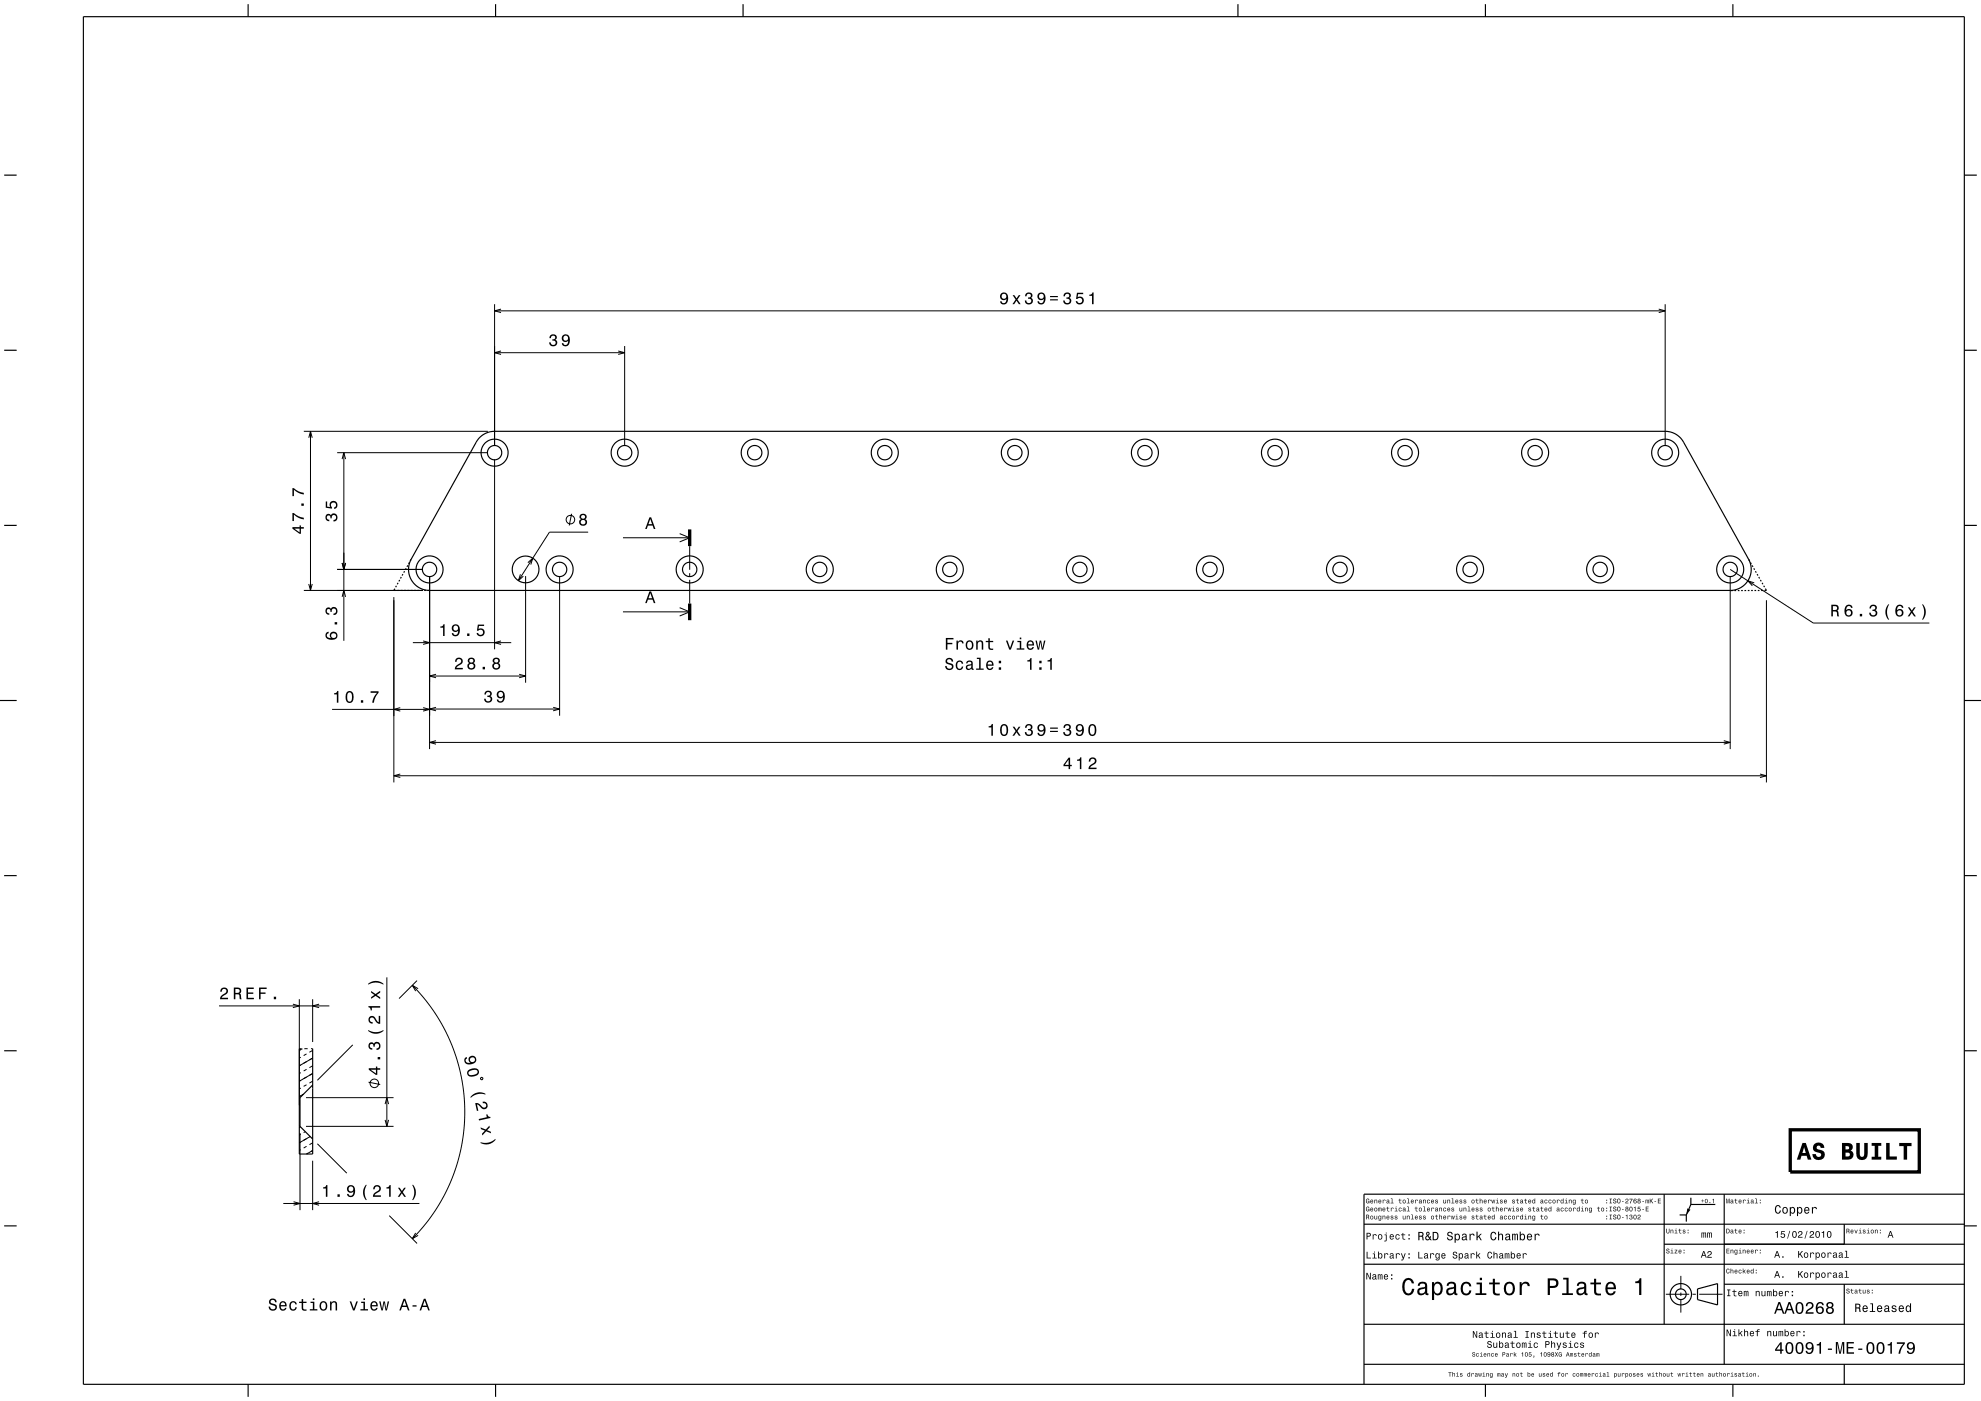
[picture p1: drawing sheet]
<svg xmlns="http://www.w3.org/2000/svg" width="594mm" height="420mm" viewBox="0 0 594 420" stroke-linecap="round" stroke-linejoin="round" font-family="sans-serif">
<g fill="none" stroke="#000" stroke-width=".3">
<path d="M148.3 91.2v42.5M148.3 93.2h351M150.2 92.7l-1.9 .5 1.9 .5M497.4 92.7l1.9 .5-1.9 .5M499.3 91.2v42.5M148.3 105.7h39M150.2 105.2l-1.9 .5 1.9 .6M185.4 105.2l1.9 .5-1.9 .6M187.3 103.7v30M91.1 129.3h55.2M92.6 131.2l.5-1.9 .5 1.9M93.1 129.3v47.7"/>
<path d="M101.1 135.7h45.2M102.6 137.6l.5-1.9 .5 1.9M103.1 135.7v56.4M148.3 137.7v57M171.4 154l-.7 3.5M176.4 159.5h-11.6l-9.4 14.6M203.8 160l3 1.2-3 1.3M91.1 177h35.7M92.6 175.1l.5 1.9 .5-1.9M101.1 170.7h25.7M102.6 168.8l.5 1.9 .5-1.9M102.6 178.9l.5-1.9 .5 1.9"/>
<path d="M118.1 179v55.6M128.8 172.7v51.9M156.1 172.2l-.7 1.9 1.5-1.4M157.6 172.7v32M158.3 168.7l1.5-1.4-.6 1.9M167.8 172.7v41.9M186.8 161.2h20M206.8 163.7v7.1M206.8 171.8v1M206.8 173.8v7.1M518.8 172.7v51.9M518.8 170.7l24.9 16.1h34.8"/>
<path d="M526 174.7l-1.9-.6 1.3 1.5M529.7 179.9v54.7M123.8 192.7h29.5M126.9 192.1l1.9 .6-1.9 .5M150.2 192.1l-1.9 .6 1.9 .5M186.8 183.4h20M203.8 182.2l3 1.2-3 1.3M99.6 212.7h29.2M120 212.1l-1.9 .6 1.9 .5M126.9 212.1l1.9 .6-1.9 .5M128.8 202.7h28.8M128.8 212.6h39"/>
<path d="M130.7 202.1l-1.9 .6 1.9 .5M130.7 212.1l-1.9 .5 1.9 .5M155.7 202.1l1.9 .6-1.9 .5M165.9 212.1l1.9 .5-1.9 .5M118.1 232.6h411.6M120 232l-1.9 .6 1.9 .5M128.8 222.6h390M130.7 222l-1.9 .6 1.9 .5M516.9 222l1.9 .6-1.9 .5M527.7 232.1l2 .5-2 .5M89.8 299.6v31.8M93.8 299.6v12.8"/>
<path d="M116 293v44.7M123.6 295.4l3.5 3.8 3.3 4.4 2.5 4.3 2.4 4.9 1.8 5 1.3 5.3 .7 5.5 .3 4.7-.3 5.2-.7 5-1.3 5.3-1.8 5-2.1 4.5-2.8 4.7-2.9 4.1-3.9 4.2M125 294l-5.3 5.4M125.4 296.4l-1.8-1 1 1.7M65.7 301.6h33M87.8 301l2 .6-2 .5M89.8 314.4h.5M90.2 316.9l-.4 .3M90.6 314.4l-.8 .5 .4-.3M91.2 314.4h1.1M91.9 318.3l-.9 .5M91.9 316l-.9 .5"/>
<path d="M93.2 314.4h.6M93.6 319.6l-.8 .5M93.6 317.3l-.8 .5M93.6 315l-.8 .5M93.7 317.2l-3.9 2.3 .4-.2M93.8 319.5h-.1M93.8 314.9h-.1M95.7 301l-1.9 .6 1.9 .5M105.8 313.2l-10.6 10.7M90 339.7v23.1M90.1 337.8l-.3 .2M90.2 326.2l-.4 .2"/>
<path d="M90.2 321.6l-.4 .2M91 328l-1.2 .7 .4-.2M91.5 339.3l-.5 .2M91.8 337.7h26.2M91.8 329.1h26.2M91.9 325.2l-.9 .5M91.9 320.6l-.9 .5M93.6 324.2l-.8 .5M93.7 321.8l-3.9 2.3M93.8 324.1l-.1 .1M110.5 324.4l3.5 .7M115.5 331l.5-1.9 .5 1.9"/>
<path d="M115.5 335.7l.5 2 .5-2M144.2 323l.6 .1-.2 .6-.5-.2zM90.2 344.7l-.4 .2M90.2 340l-.4 .3M91.9 343.7l-.9 .5M91.9 341.4l-.9 .5M93 340.7l-3.2 1.9 .4-.2M93.2 345.2l.6-.3-1.9 1.1M93.6 342.7l-.8 .5M93.8 342.6h-.1M93.8 348v14.8M95.2 342.9l8.8 8.8"/>
<path d="M84.9 360.8h40.9M88 360.3l2 .5-2 .5M95.7 360.3l-1.9 .5 1.9 .5M116.7 364.4l8.3 8.4M124.6 369.6l-1 1.7 1.8-1M499.5 388h7M504 382.5v4M504 387.5v1M504 389.5v4M507.5 388h1M509.5 388h7"/>
<circle cx="171" cy="155.8" r="1.28"/>
<circle cx="112.2" cy="324.8" r="1.28"/>
</g>
<g fill="none" stroke="#000" stroke-width=".35">
<path d="M25 5h564v410h-564zM74.4 1.3v3.7M148.6 1.3v3.7M222.8 1.3v3.7M371.2 1.3v3.7M445.4 1.3v3.7M519.6 1.3v3.7M1.2 52.5h3.8M589 52.5h3.8M1.2 105h3.8M589 105h3.8M1.2 157.5h3.8"/>
<path d="M589 157.5h3.8M118.4 176.5l-.3 .5h.6M118.9 175.6l-.3 .4M119.2 177h.5M119.4 174.7l-.3 .5M119.8 173.9l-.2 .4M120.2 177h.5M120.3 173l-.2 .4M120.8 172.1l-.2 .4M121.2 177h.5M121.3 171.2l-.2 .5M121.8 170.4l-.3 .4"/>
<path d="M122.2 177h.5M122.3 169.5l-.3 .4M122.8 168.6l-.3 .4M123.2 177h.5M123.3 167.6l19.5-35.1a6.3 6.3 0 0 1 5.5-3.2h351a6.3 6.3 0 0 1 5.5 3.2l19.5 35.1M123.3 167.6a6.3 6.3 0 0 0 5.5 9.4M123.3 167.6l-.3 .6M124.2 177h.5M125.2 177h.5M126.2 177h.5M127.2 177h.5M519.6 177h-.6"/>
<path d="M520.6 177h-.5M521.6 177h-.5M522.1 177h.5M523.1 177h.5M524.1 177h.5M524.3 167.6a6.3 6.3 0 0 1-5.5 9.4h-390.6M524.3 167.6l.3 .6M524.9 168.6l.2 .5M525.1 177h.5M525.4 169.5l.2 .4M525.9 170.4l.2 .4M526.1 177h.5"/>
<path d="M526.4 171.2l.2 .5M526.9 172.1l.2 .4M527.1 177h.5M527.4 173l.2 .4M527.9 173.8l.2 .5M528.4 174.7l.2 .5M528.6 177h-.5M528.8 175.6l.3 .4M529.3 176.5l.4 .5h-.6M0 210h5M589 210h5M1.2 262.5h3.8"/>
<path d="M589 262.5h3.8M1.2 315h3.8M89.8 314.4v31.6h4v-31.6M589 315h3.8M89.8 329.1h.2M89.8 337.7h.2M90 329.1v8.6M90 337.7l3.8 3.8M93.8 325.3l-3.8 3.8M499 358v39M507 359.1v2M517 358v51"/>
<path d="M589 358h-180v57M1.2 367.5h3.8M409 379h180M409 367h180M499 373h90M503.6 364.2h2M505.6 364.2v2M514.3 361.1h-7.3l-1.4 3.1M553 367v6M589 367.5h3.8M409 397h180M509 386.4l6-1.6v6.4l-6-1.6z"/>
<path d="M517 385h72M553 385v12M74.4 415v3.8M148.6 415v3.8M409 409h180M445.4 415v3.8M519.6 415v3.8M553 409v6"/>
<circle cx="148.3" cy="135.7" r="2.15"/>
<circle cx="148.3" cy="135.7" r="4"/>
<circle cx="187.3" cy="135.7" r="4"/>
<circle cx="187.3" cy="135.7" r="2.15"/>
<circle cx="226.3" cy="135.7" r="4"/>
<circle cx="226.3" cy="135.7" r="2.15"/>
<circle cx="265.3" cy="135.7" r="4"/>
<circle cx="265.3" cy="135.7" r="2.15"/>
<circle cx="304.3" cy="135.7" r="4"/>
<circle cx="304.3" cy="135.7" r="2.15"/>
<circle cx="343.3" cy="135.7" r="4"/>
<circle cx="343.3" cy="135.7" r="2.15"/>
<circle cx="382.3" cy="135.7" r="4"/>
<circle cx="382.3" cy="135.7" r="2.15"/>
<circle cx="421.3" cy="135.7" r="2.15"/>
<circle cx="421.3" cy="135.7" r="4.1"/>
<circle cx="460.3" cy="135.7" r="2.15"/>
<circle cx="460.3" cy="135.7" r="4.1"/>
<circle cx="499.3" cy="135.7" r="2.15"/>
<circle cx="499.3" cy="135.7" r="4"/>
<circle cx="128.8" cy="170.7" r="4"/>
<circle cx="128.8" cy="170.7" r="2.15"/>
<circle cx="157.6" cy="170.7" r="4"/>
<circle cx="167.8" cy="170.7" r="2.15"/>
<circle cx="167.8" cy="170.7" r="4"/>
<circle cx="206.8" cy="170.7" r="4"/>
<circle cx="206.8" cy="170.7" r="2.15"/>
<circle cx="245.8" cy="170.7" r="4"/>
<circle cx="245.8" cy="170.7" r="2.15"/>
<circle cx="284.8" cy="170.7" r="2.15"/>
<circle cx="284.8" cy="170.7" r="4.1"/>
<circle cx="323.8" cy="170.7" r="2.15"/>
<circle cx="323.8" cy="170.7" r="4"/>
<circle cx="362.8" cy="170.7" r="2.15"/>
<circle cx="362.8" cy="170.7" r="4"/>
<circle cx="401.8" cy="170.7" r="2.15"/>
<circle cx="401.8" cy="170.7" r="4"/>
<circle cx="440.8" cy="170.7" r="2.15"/>
<circle cx="440.8" cy="170.7" r="4"/>
<circle cx="479.8" cy="170.7" r="2.15"/>
<circle cx="479.8" cy="170.7" r="4"/>
<circle cx="518.8" cy="170.7" r="4"/>
<circle cx="518.8" cy="170.7" r="2.15"/>
<circle cx="504" cy="388" r="3.2"/>
<circle cx="504" cy="388" r="1.6"/>
</g>
<path d="M206.8 158.7v5M206.8 180.9v5M536.8 338.7h38.7v12.6h-38.7z" fill="none" stroke="#000" stroke-width="1" stroke-linecap="butt"/>
<g fill="#000">
<path d="M300.2 88a1.15 1.15 0 0 0-.1 1.7 1.15 1.15 0 0 0 1.7-.1 1.02 1.02 0 0 1-.8 1.3l-.5-.2-.2-.4h-.4a1.23 1.23 0 0 0 1.4 .9 1.23 1.23 0 0 0 1-1.4 1.41 1.41 0 0 0-.4-1.7 1.41 1.41 0 0 0-1.7-.1zM300.3 88.8a.75 .75 0 0 1 1.5 0 .75 .75 0 0 1-1.5 0zM303.6 88.5l.9 1.3-.9 1.4h.5l.7-1.1 .7 1.1h.5l-.9-1.4 .9-1.3h-.5l-.7 1-.6-1zM307.7 88l-.3 .8h.4a.62 .62 0 0 1 .4-.7 .62 .62 0 0 1 .7 .2 .62 .62 0 0 1-.2 .8l-.4 .1v.4a.72 .72 0 0 1 .9 .4 .72 .72 0 0 1-.5 .9 .72 .72 0 0 1-.9-.5l-.1-.3h-.4a1.18 1.18 0 0 0 1.5 1.2 1.18 1.18 0 0 0 .6-1.8l-.2-.2a1.01 1.01 0 0 0 0-1.5 1.01 1.01 0 0 0-1.5 .2zM311.4 88a1.15 1.15 0 0 0-.1 1.7 1.15 1.15 0 0 0 1.7-.1 1.03 1.03 0 0 1-.8 1.3l-.5-.2-.2-.4h-.4a1.23 1.23 0 0 0 1.5 .9 1.23 1.23 0 0 0 .9-1.4 1.41 1.41 0 0 0-.4-1.7 1.41 1.41 0 0 0-1.7-.1zM311.5 88.8a.75 .75 0 0 1 1.5 0 .75 .75 0 0 1-1.5 0zM314.9 89.7v.4h2.3v-.4zM314.9 88.7v.4h2.3v-.4z" fill-rule="evenodd"/>
<path d="M319.2 88l-.3 .8h.4a.62 .62 0 0 1 .4-.7 .62 .62 0 0 1 .8 .2 .62 .62 0 0 1-.3 .8l-.4 .1v.4a.72 .72 0 0 1 .9 .4 .72 .72 0 0 1-.5 .9 .72 .72 0 0 1-.9-.5v-.3h-.5a1.18 1.18 0 0 0 1.5 1.2 1.18 1.18 0 0 0 .6-1.8l-.2-.2a1.01 1.01 0 0 0 0-1.5 1.01 1.01 0 0 0-1.5 .2zM322.9 87.8l-.2 1.8h.4a.8 .8 0 0 1 1.2-.2 .8 .8 0 0 1-.1 1.2 .8 .8 0 0 1-1.2-.3h-.4a1.21 1.21 0 0 0 1.5 1 1.21 1.21 0 0 0 .8-1.6 1.21 1.21 0 0 0-1.8-.6l.2-.9h1.5v-.4zM326.6 88.3v.4h.8v2.5h.5v-3.5h-.3a.77 .77 0 0 1-1 .6z" fill-rule="evenodd"/>
<path d="M165 100.5l-.3 .9h.5a.62 .62 0 0 1 .3-.8 .62 .62 0 0 1 .8 .3 .62 .62 0 0 1-.2 .8h-.5v.4a.72 .72 0 0 1 1 .5 .72 .72 0 0 1-.5 .9 .72 .72 0 0 1-.9-.5l-.1-.4h-.4a1.18 1.18 0 0 0 1.5 1.2 1.18 1.18 0 0 0 .6-1.8l-.3-.1a1.01 1.01 0 0 0 .1-1.6 1.01 1.01 0 0 0-1.6 .2zM168.8 100.5a1.15 1.15 0 0 0-.1 1.7 1.15 1.15 0 0 0 1.7 0 1.03 1.03 0 0 1-.8 1.2l-.5-.1-.2-.4h-.4a1.23 1.23 0 0 0 1.4 .9 1.23 1.23 0 0 0 1-1.5 1.42 1.42 0 0 0-.4-1.7 1.42 1.42 0 0 0-1.7-.1zM168.9 101.4a.75 .75 0 0 1 1.5 0 .75 .75 0 0 1-1.5 0z" fill-rule="evenodd"/>
<path d="M87.7 158v.5l2.1 1.5h.4v-1.5h.9v-.5h-.9v-.5h-.4v.5zM88.3 158.5h1.5v1.1zM87.7 153.8v2.4h.4v-1.9a5.2 5.2 0 0 0 3 1.4v-.5a5.3 5.3 0 0 1-3-1.4zM90.3 150.9v.7h.8v-.7zM87.7 146.3v2.4h.4v-1.9a5.2 5.2 0 0 0 3 1.5v-.6a5.3 5.3 0 0 1-3-1.4z" fill-rule="evenodd"/>
<path d="M97.8 154.3a1.17 1.17 0 0 0-.2 1.3 1.17 1.17 0 0 0 1.1 .7v-.5a.62 .62 0 0 1-.7-.3 .62 .62 0 0 1 .2-.8 .62 .62 0 0 1 .9 .2v.5h.4a.74 .74 0 0 1 .6-1 .74 .74 0 0 1 .8 .8 .74 .74 0 0 1-.9 .7v.4a1.18 1.18 0 0 0 1.2-1.5 1.18 1.18 0 0 0-1.8-.6l-.2 .3a.86 .86 0 0 0-1.4-.2zM97.7 150.3v1.9l1.8 .3v-.4a.8 .8 0 0 1-.2-1.2 .8 .8 0 0 1 1.3 0 .8 .8 0 0 1-.4 1.2v.5a1.21 1.21 0 0 0 1-1.5 1.21 1.21 0 0 0-1.6-.8 1.21 1.21 0 0 0-.6 1.7l-.9-.1v-1.6z" fill-rule="evenodd"/>
<path d="M174 154.3l-.2 .2a.8 .8 0 0 0 .4 1.1 1.09 1.09 0 0 0-.2 1.7 1.09 1.09 0 0 0 1.7 0 1.09 1.09 0 0 0-.2-1.7 .95 .95 0 0 0 .3-1.3 .95 .95 0 0 0-1.4-.2zM174.1 156.6a.71 .71 0 0 1 1.4 0 .71 .71 0 0 1-1.4 0zM174.2 155a.6 .6 0 0 1 1.2 0 .6 .6 0 0 1-1.2 0z" fill-rule="evenodd"/>
<path d="M194.7 155.1l-1.2 3.5h.4l.4-1h1.4l.3 1h.5l-1.3-3.5zM195 155.6l.5 1.5h-1.1z" fill-rule="evenodd"/>
<path d="M97.8 189.7a1.44 1.44 0 0 0 .1 1.7 1.44 1.44 0 0 0 1.6 .4 1.26 1.26 0 0 0 1.7-.9 1.26 1.26 0 0 0-1.2-1.5 1.11 1.11 0 0 0-1.1 .7 1.11 1.11 0 0 0 .4 1.2 1.02 1.02 0 0 1-1.3-.8l.1-.5 .4-.2v-.4zM99.3 190.6a.75 .75 0 0 1 1.5 0 .75 .75 0 0 1-1.5 0zM100.3 186.5v.7h.8v-.7zM97.8 182.4a1.17 1.17 0 0 0-.2 1.2 1.17 1.17 0 0 0 1.1 .7v-.4a.62 .62 0 0 1-.7-.4 .62 .62 0 0 1 .2-.8 .62 .62 0 0 1 .9 .2v.5h.4a.72 .72 0 0 1 .4-.9 .72 .72 0 0 1 .9 .5 .72 .72 0 0 1-.5 .9h-.3v.5a1.18 1.18 0 0 0 1.2-1.5 1.18 1.18 0 0 0-1.8-.6l-.2 .2a.86 .86 0 0 0-1.4-.1z" fill-rule="evenodd"/>
<path d="M132 187.8v.4h.9v2.5h.4v-3.6h-.3a.77 .77 0 0 1-1 .7zM135.8 187.5a1.15 1.15 0 0 0-.1 1.6 1.15 1.15 0 0 0 1.7 0 1.02 1.02 0 0 1-.8 1.3l-.5-.2-.2-.4h-.4a1.23 1.23 0 0 0 1.4 .9 1.23 1.23 0 0 0 1-1.5 1.41 1.41 0 0 0-.4-1.7 1.41 1.41 0 0 0-1.7 0zM135.9 188.3a.75 .75 0 0 1 1.5 0 .75 .75 0 0 1-1.5 0zM140.1 189.9v.8h.7v-.8zM143.3 187.2l-.3 1.9h.4a.8 .8 0 0 1 1.2-.2 .8 .8 0 0 1 0 1.2 .8 .8 0 0 1-1.2-.3h-.5a1.21 1.21 0 0 0 1.5 1 1.21 1.21 0 0 0 .8-1.6 1.21 1.21 0 0 0-1.7-.6l.1-.9h1.6v-.5z" fill-rule="evenodd"/>
<path d="M194.7 177.3l-1.2 3.5h.4l.4-1h1.4l.3 1h.5l-1.3-3.5zM195 177.8l.5 1.5h-1.1z" fill-rule="evenodd"/>
<path d="M283.6 191.3v3.5h.5v-1.7h1.5v-.4h-1.5v-1h1.8v-.4zM286.8 192v2.8h.5v-1.6a.67 .67 0 0 1 .3-.8 .67 .67 0 0 1 .8 .3l.1 .2h.4a.89 .89 0 0 0-.7-.9 .89 .89 0 0 0-1 .5v-.5zM289.9 192.3a1.45 1.45 0 0 0-.3 1.7 1.45 1.45 0 0 0 1.6 .8 1.45 1.45 0 0 0 .7-1.8 1.45 1.45 0 0 0-1.7-1zM290.2 192.6a.67 .67 0 0 1 .7-.2 .67 .67 0 0 1 .5 .5 .93 .93 0 0 1 0 1.1 .93 .93 0 0 1-1 .4 1.36 1.36 0 0 1-.2-1.8zM292.7 192v2.8h.5v-1.6a.64 .64 0 0 1 .4-.8 .64 .64 0 0 1 .8 .4v2h.4v-1.8a.89 .89 0 0 0-.6-1 .89 .89 0 0 0-1.1 .5v-.5zM296.3 191.3v.8h-.7v.4h.7l.1 1.8a1.05 1.05 0 0 0 1.4 .5v-.4a.68 .68 0 0 1-1-.3v-1.6h1v-.4h-1v-.8zM301.6 192l1 2.8h.5l1-2.8h-.5l-.7 2.2-.8-2.2zM305.1 192.1v.4h.7v1.9h-.9v.4h2.2v-.4h-.9v-2.3zM305.8 191.1v.5h.4v-.5zM308.1 192.3a1.46 1.46 0 0 0-.2 1.7 1.46 1.46 0 0 0 1.4 .8l.7-.8h-.4l-.6 .4a.75 .75 0 0 1-.7-.9h1.8a1.17 1.17 0 0 0-.5-1.3 1.17 1.17 0 0 0-1.5 .1zM308.5 192.5l.2-.1a.67 .67 0 0 1 .7 .1 .67 .67 0 0 1 .2 .7h-1.3zM310.5 192l.6 2.8h.5l.4-2.3 .4 2.3h.4l.7-2.8h-.5l-.4 2.3-.4-2.3h-.4l-.4 2.3-.5-2.3z" fill-rule="evenodd"/>
<path d="M283.8 197.5a1.09 1.09 0 0 0-.1 1.3 1.09 1.09 0 0 0 1.2 .5 .64 .64 0 0 1 .4 .9 .64 .64 0 0 1-1 .2l-.4-.8h-.5a1.21 1.21 0 0 0 1.5 1.3 1.21 1.21 0 0 0 .7-1.8l-.8-.3a.71 .71 0 0 1-.8-.6 .7 .7 0 0 1 .7-.6 .7 .7 0 0 1 .7 .7h.4a1.19 1.19 0 0 0-.7-1 1.19 1.19 0 0 0-1.3 .2zM286.9 198.4a1.45 1.45 0 0 0-.3 1.7 1.45 1.45 0 0 0 1.5 .7l.6-.5 .1-.5h-.4l-.4 .7a1.02 1.02 0 0 1-1-1.1 1.02 1.02 0 0 1 1-1l.4 .6h.4a1.09 1.09 0 0 0-.8-1 1.09 1.09 0 0 0-1.1 .4zM290 198.2l-.3 .7h.4a.55 .55 0 0 1 .7-.6 .55 .55 0 0 1 .4 .8l-.3 .1a.91 .91 0 0 0-1.2 .5 .91 .91 0 0 0 .7 1.2l.9-.5 .1 .4h.6l-.3-.6v-1.4a1.02 1.02 0 0 0-.7-.8 1.02 1.02 0 0 0-1 .2zM290.1 199.7l1.1-.3a.77 .77 0 0 1-.2 .9 .77 .77 0 0 1-.9 .1zM292.9 197.2v.4h.7v2.8h-.9v.4h2.3v-.4h-1v-3.2zM296 198.4a1.45 1.45 0 0 0-.3 1.6 1.45 1.45 0 0 0 1.5 .8l.7-.8h-.5l-.6 .5a.76 .76 0 0 1-.7-.9h1.8a1.16 1.16 0 0 0-.5-1.4 1.16 1.16 0 0 0-1.4 .2zM296.3 198.6l.2-.2a.67 .67 0 0 1 .7 .1 .67 .67 0 0 1 .3 .7h-1.4zM299.5 200v.8h.7v-.8zM299.5 198.1v.7h.7v-.7z" fill-rule="evenodd"/>
<path d="M549.1 181.3v3.5h.5v-1.5l1 .1 .3 1.4h.6l-.3-1.5-.3-.2a.97 .97 0 0 0 .4-1.2 .97 .97 0 0 0-1-.6zM549.6 181.7h.6a.6 .6 0 0 1 .7 .6 .6 .6 0 0 1-.8 .6h-.5z" fill-rule="evenodd"/>
<path d="M553.6 181.5a2.39 2.39 0 0 0 .2 3.3 1.16 1.16 0 0 0 1.5-.4 1.16 1.16 0 0 0-.2-1.5 1.16 1.16 0 0 0-1.5 0 1.02 1.02 0 0 1 .8-1.2l.4 .1 .2 .4h.5a1.11 1.11 0 0 0-.7-.9 1.11 1.11 0 0 0-1.2 .2zM553.5 183.7a.75 .75 0 0 1 1.5 0 .75 .75 0 0 1-1.5 0zM557.7 184v.8h.7v-.8zM560.9 181.6l-.3 .8h.4a.62 .62 0 0 1 .3-.8 .62 .62 0 0 1 .8 .3 .62 .62 0 0 1-.2 .8l-.5 .1v.4a.74 .74 0 0 1 1 .6 .74 .74 0 0 1-.8 .8 .74 .74 0 0 1-.7-.9h-.4a1.18 1.18 0 0 0 1.5 1.2 1.18 1.18 0 0 0 .6-1.9l-.3-.1a1.01 1.01 0 0 0 .1-1.5 1.01 1.01 0 0 0-1.5 .2z" fill-rule="evenodd"/>
<path d="M566.2 181.2a3.6 3.6 0 0 0 0 4.6h.3a4.3 4.3 0 0 1 0-4.6zM568.8 181.5a2.39 2.39 0 0 0 .2 3.3 1.16 1.16 0 0 0 1.6-.4 1.16 1.16 0 0 0-.2-1.5 1.16 1.16 0 0 0-1.6 0 1.03 1.03 0 0 1 .8-1.2l.5 .1 .2 .4h.4a1.11 1.11 0 0 0-.7-.9 1.11 1.11 0 0 0-1.2 .2zM568.8 183.7a.75 .75 0 0 1 1.5 0 .75 .75 0 0 1-1.5 0zM572.1 182.1l.9 1.3-1 1.4h.5l.7-1.1 .7 1.1h.6l-1-1.4 .9-1.3h-.5l-.6 1-.7-1zM576.3 181.2a4.3 4.3 0 0 1 0 4.6h.3a3.6 3.6 0 0 0 0-4.6z" fill-rule="evenodd"/>
<path d="M100.2 207.8v.4h.8v2.5h.5v-3.6h-.4a.78 .78 0 0 1-.9 .7zM103.9 207.6a2.01 2.01 0 0 0 .9 3.2 2.03 2.03 0 0 0 .9-3.2 1.11 1.11 0 0 0-1.8 0zM104.5 207.6h.7a2.38 2.38 0 0 1 0 2.7h-.7a2.37 2.37 0 0 1 0-2.7zM108.2 209.9v.8h.7v-.8zM111.1 207.2v.5h1.9a5.2 5.2 0 0 0-1.4 3h.5a5.3 5.3 0 0 1 1.4-3v-.5z" fill-rule="evenodd"/>
<path d="M136.8 197.5l-.4 .9h.5a.7 .7 0 0 1 .5-.8 .7 .7 0 0 1 .9 .5 .7 .7 0 0 1-.5 .8l-.3 .2a1.63 1.63 0 0 0-1.1 1.6h2.4v-.5h-1.9l.8-.8a1.17 1.17 0 0 0 1-1.6 1.17 1.17 0 0 0-1.9-.3zM140.5 197.4l-.2 .3a.79 .79 0 0 0 .4 1.1 1.09 1.09 0 0 0-.2 1.6 1.09 1.09 0 0 0 1.7 0 1.09 1.09 0 0 0-.2-1.6 .95 .95 0 0 0 .3-1.4 .95 .95 0 0 0-1.4-.2zM140.6 199.7a.71 .71 0 0 1 1.4 0 .71 .71 0 0 1-1.4 0zM140.7 198.1a.6 .6 0 0 1 1.2 0 .6 .6 0 0 1-1.2 0zM144.7 199.9v.8h.7v-.8zM148 197.4l-.2 .3a.79 .79 0 0 0 .4 1.1 1.09 1.09 0 0 0-.2 1.6 1.09 1.09 0 0 0 1.6 0 1.09 1.09 0 0 0-.2-1.6 .95 .95 0 0 0 .3-1.4 .95 .95 0 0 0-1.3-.2zM148.1 199.7a.71 .71 0 0 1 1.4 0 .71 .71 0 0 1-1.4 0zM148.2 198.1a.6 .6 0 0 1 1.2 0 .6 .6 0 0 1-1.2 0z" fill-rule="evenodd"/>
<path d="M145.5 207.3l-.3 .9h.5a.62 .62 0 0 1 .3-.8 .62 .62 0 0 1 .8 .3 .62 .62 0 0 1-.2 .8h-.5v.4a.74 .74 0 0 1 1 .7 .74 .74 0 0 1-.8 .8 .74 .74 0 0 1-.7-.9h-.4a1.18 1.18 0 0 0 1.5 1.2 1.18 1.18 0 0 0 .6-1.9l-.3-.1a1.01 1.01 0 0 0 .1-1.5 1.01 1.01 0 0 0-1.6 .1zM149.2 207.4a1.15 1.15 0 0 0 0 1.6 1.15 1.15 0 0 0 1.7 0 1.02 1.02 0 0 1-.8 1.3l-.5-.2-.2-.4h-.4a1.23 1.23 0 0 0 1.4 .9 1.23 1.23 0 0 0 1-1.4 1.42 1.42 0 0 0-.4-1.8 1.42 1.42 0 0 0-1.8 0zM149.4 208.2a.75 .75 0 0 1 1.5 0 .75 .75 0 0 1-1.5 0z" fill-rule="evenodd"/>
<path d="M308 198v.3h.8v2.5h.5v-3.5h-.3a.78 .78 0 0 1-1 .7zM311.6 200v.8h.7v-.8zM311.6 198.1v.7h.7v-.7zM314.1 198v.3h.8v2.5h.5v-3.5h-.4a.77 .77 0 0 1-.9 .7z" fill-rule="evenodd"/>
<path d="M319.2 217.3l-.3 .9h.4a.62 .62 0 0 1 .4-.8 .62 .62 0 0 1 .8 .3 .62 .62 0 0 1-.3 .8h-.4v.4a.72 .72 0 0 1 .9 .5 .72 .72 0 0 1-.5 .9 .72 .72 0 0 1-.9-.5v-.3h-.5a1.18 1.18 0 0 0 1.5 1.2 1.18 1.18 0 0 0 .6-1.9l-.2-.1a1.01 1.01 0 0 0 0-1.5 1.01 1.01 0 0 0-1.5 .1zM322.9 217.4a1.15 1.15 0 0 0-.1 1.6 1.15 1.15 0 0 0 1.7 0 1.03 1.03 0 0 1-.8 1.3l-.5-.2-.1-.4h-.5a1.23 1.23 0 0 0 1.5 .9 1.23 1.23 0 0 0 .9-1.5 1.42 1.42 0 0 0-.4-1.7 1.42 1.42 0 0 0-1.7 0zM323 218.2a.75 .75 0 0 1 1.5 0 .75 .75 0 0 1-1.5 0zM326.6 217.5a2.02 2.02 0 0 0 .9 3.2 2.04 2.04 0 0 0 .9-3.2 1.11 1.11 0 0 0-1.8 0zM327.2 217.6h.7a2.38 2.38 0 0 1 0 2.6h-.7a2.38 2.38 0 0 1 0-2.6z" fill-rule="evenodd"/>
<path d="M296.4 217.7v.4h.9v2.5h.4v-3.6h-.3a.77 .77 0 0 1-1 .7zM300.2 217.5a2.02 2.02 0 0 0 .9 3.2 2.03 2.03 0 0 0 .9-3.2 1.11 1.11 0 0 0-1.8 0zM300.7 217.6h.7a2.37 2.37 0 0 1 0 2.6h-.7a2.38 2.38 0 0 1 0-2.6zM303.6 217.9l.9 1.3-.9 1.4h.5l.7-1.1 .7 1.1h.5l-.9-1.4 .9-1.3h-.5l-.7 .9-.6-.9zM307.7 217.3l-.3 .9h.4a.62 .62 0 0 1 .4-.8 .62 .62 0 0 1 .7 .3 .62 .62 0 0 1-.2 .8h-.4v.4a.72 .72 0 0 1 .9 .5 .72 .72 0 0 1-.5 .9 .72 .72 0 0 1-.9-.5l-.1-.3h-.4a1.18 1.18 0 0 0 1.5 1.2 1.18 1.18 0 0 0 .6-1.9l-.2-.1a1.01 1.01 0 0 0 0-1.5 1.01 1.01 0 0 0-1.5 .1zM311.4 217.4a1.15 1.15 0 0 0-.1 1.6 1.15 1.15 0 0 0 1.7 0 1.03 1.03 0 0 1-.8 1.3l-.5-.2-.2-.4h-.4a1.23 1.23 0 0 0 1.5 .9 1.23 1.23 0 0 0 .9-1.5 1.41 1.41 0 0 0-.4-1.7 1.41 1.41 0 0 0-1.7 0zM311.5 218.2a.75 .75 0 0 1 1.5 0 .75 .75 0 0 1-1.5 0zM314.9 219.1v.3h2.3v-.3zM314.9 218.1v.4h2.3v-.4z" fill-rule="evenodd"/>
<path d="M320.4 227.1l-1.5 2.2v.4h1.5v.9h.5v-.9h.5v-.4h-.5v-2.2zM320.4 227.7v1.6h-1.1zM323 227.7v.4h.8v2.5h.4v-3.6h-.3a.77 .77 0 0 1-.9 .7zM326.8 227.4l-.3 .9h.4a.71 .71 0 0 1 .5-.8 .71 .71 0 0 1 .9 .5 .71 .71 0 0 1-.5 .8l-.3 .2a1.63 1.63 0 0 0-1.1 1.6h2.4v-.5h-1.9l.8-.8a1.17 1.17 0 0 0 1-1.6 1.17 1.17 0 0 0-1.9-.3z" fill-rule="evenodd"/>
<path d="M66.4 296.4a1.18 1.18 0 0 1 1.9 .2 1.18 1.18 0 0 1-1 1.7l-.8 .8h1.9v.5h-2.4a2.76 2.76 0 0 1 1.8-2.1 .69 .69 0 0 0-.5-1.1 .69 .69 0 0 0-.8 .9h-.4z" fill-rule="evenodd"/>
<path d="M70.1 296.1v3.5h.5v-1.5l1 .1 .3 1.4h.5l-.2-1.5-.3-.3a.97 .97 0 0 0 .4-1.1 .97 .97 0 0 0-1-.6zM70.6 296.5h.6a.6 .6 0 0 1 .7 .6 .6 .6 0 0 1-.8 .6h-.5zM73.9 296.1v3.5h2.2v-.5h-1.7v-1.2h1.5v-.4h-1.5v-1h1.7v-.4zM77.7 296.1v3.5h.4v-1.7h1.5v-.4h-1.5v-1h1.9v-.4zM82.1 298.8v.8h.7v-.8z" fill-rule="evenodd"/>
<path d="M110.4 308.8v.3a3.6 3.6 0 0 0 4.6 0v-.3a4.3 4.3 0 0 1-4.6 0zM110.8 304.9a1.2 1.2 0 0 0-.2 1.3 1.2 1.2 0 0 0 1.1 .7v-.5a.71 .71 0 0 1-.8-.5 .71 .71 0 0 1 .5-.9 .71 .71 0 0 1 .9 .5l.1 .3a1.64 1.64 0 0 0 1.6 1.2v-2.4h-.4v1.9l-.5-.3-.7-1.2a1.11 1.11 0 0 0-1.6-.1zM110.5 301.6v.4a.77 .77 0 0 1 .6 .9h.4v-.8h2.5v-.5zM111.3 297.1v.5l1 .7-1 .6v.5l1.3-.9 1.4 1v-.5l-1.1-.7 1.1-.7v-.6l-1.4 1zM110.4 294.9v.3a4.3 4.3 0 0 1 4.6 0v-.3a3.6 3.6 0 0 0-4.6 0z" fill-rule="evenodd"/>
<path d="M139.6 317a1.29 1.29 0 0 0-.1 1.6 1.29 1.29 0 0 0 1.5 .5 1.42 1.42 0 0 0 1.6-.7 1.42 1.42 0 0 0-.3-1.7 1.15 1.15 0 0 0-1.7 .3 1.15 1.15 0 0 0 .5 1.6 1.02 1.02 0 0 1-1.5-.5l.1-.5 .3-.3v-.4zM140.9 317.7a.75 .75 0 0 1 1.5 0 .75 .75 0 0 1-1.5 0zM140.3 320.9a1.13 1.13 0 0 0-.1 1.3 1.13 1.13 0 0 0 1.1 .6l.8-.1a1.51 1.51 0 0 0 1.5-1.6 2.03 2.03 0 0 0-3.3-.2zM140.7 321.2l.4-.2a1.62 1.62 0 0 1 2.1 .2v.4a2.37 2.37 0 0 1-2.6 .5l-.1-.6z" fill-rule="evenodd"/>
<path d="M110.6 320.2v.5l2.1 1.5h.4v-1.5h.9v-.5h-.9v-.5h-.4v.5zM111.2 320.7h1.5v1.1zM113.2 316.9v.7h.8v-.7zM110.7 312.7a1.17 1.17 0 0 0-.2 1.3 1.17 1.17 0 0 0 1.1 .7v-.5a.62 .62 0 0 1-.7-.3 .62 .62 0 0 1 .2-.8 .62 .62 0 0 1 .8 .2l.1 .5h.4a.72 .72 0 0 1 .4-.9 .72 .72 0 0 1 .9 .4 .72 .72 0 0 1-.5 1h-.3v.5a1.18 1.18 0 0 0 1.2-1.5 1.18 1.18 0 0 0-1.8-.6l-.2 .2a.86 .86 0 0 0-1.4-.2z" fill-rule="evenodd"/>
<path d="M141.5 328.4l-.4 .4v.3a4.3 4.3 0 0 1 4.5-.9l-.1-.4-.6-.2-1.2-.2-1.2 .3zM142.5 330.7l.5 2.4 .4-.1-.4-1.9 1 .7a1.18 1.18 0 0 0 1.5 .7 1.18 1.18 0 0 0 .7-1.5 1.18 1.18 0 0 0-1.5-.7l.1 .4a.7 .7 0 0 1 .9 .4 .7 .7 0 0 1-.3 .9 .7 .7 0 0 1-.9-.3l-.2-.2a1.63 1.63 0 0 0-1.8-.8zM143.5 335.5l.1 .4 3.5-.7-.1-.4a.78 .78 0 0 1-.9-.7h-.3l.2 .8zM144.1 338l.1 .5 1.2 .5-.9 .9 .1 .5 1.2-1.2 1.5 .6-.1-.5-1.2-.5 .9-.8-.1-.5-1.1 1.1zM144.1 342.4v.3a3.6 3.6 0 0 0 4.5-1l-.1-.3a4.3 4.3 0 0 1-4.4 1z" fill-rule="evenodd"/>
<path d="M96.9 355.9v.4h.8v2.5h.5v-3.5h-.4a.77 .77 0 0 1-.9 .6zM101.2 358v.8h.7v-.8zM104.4 355.6a1.15 1.15 0 0 0-.1 1.7 1.15 1.15 0 0 0 1.7-.1 1.02 1.02 0 0 1-.8 1.3l-.5-.2-.2-.4h-.4a1.23 1.23 0 0 0 1.4 .9 1.23 1.23 0 0 0 1-1.4 1.41 1.41 0 0 0-.4-1.8 1.41 1.41 0 0 0-1.7 0zM104.5 356.4a.75 .75 0 0 1 1.5 0 .75 .75 0 0 1-1.5 0z" fill-rule="evenodd"/>
<path d="M109.7 355.2a3.6 3.6 0 0 0 0 4.6h.3a4.3 4.3 0 0 1 0-4.6zM112.2 355.6l-.3 .9h.5a.7 .7 0 0 1 .5-.8 .7 .7 0 0 1 .8 .5 .7 .7 0 0 1-.5 .9l-.3 .1a1.63 1.63 0 0 0-1.1 1.6h2.4v-.4h-1.9l.9-.8a1.17 1.17 0 0 0 .9-1.7 1.17 1.17 0 0 0-1.9-.3zM115.9 355.9v.4h.8v2.5h.4v-3.5h-.3a.77 .77 0 0 1-.9 .6zM119.3 356.1l.9 1.3-.9 1.4h.5l.7-1.1 .7 1.1h.5l-.9-1.4 .9-1.3h-.5l-.7 1-.7-1zM123.6 355.2a4.3 4.3 0 0 1 0 4.6h.3a3.6 3.6 0 0 0 0-4.6z" fill-rule="evenodd"/>
<path d="M510.5 359.6v.4l-.4 .1h.4l.1 .4v-.4l.4-.1h-.4zM511.3 359.6l-.1 .7 .2 .4a.58 .58 0 0 0 .7-.7 .58 .58 0 0 0-.8-.4zM511.5 359.6a.48 .48 0 0 1 .4 .4 .48 .48 0 0 1-.4 .5zM512.6 360.4v.3h.2v-.3zM513.5 359.6l.3 .2v.9h.1v-1.3z" fill-rule="evenodd"/>
<path d="M540.5 342.6l-1.7 5h1l.4-1.1h1.5l.4 1.1h1.1l-1.7-5zM541 343.9l.5 1.8h-1zM544 343a1.54 1.54 0 0 0-.3 1.8 1.54 1.54 0 0 0 1.7 .8l.4 .1a.74 .74 0 0 1-.4 1.2 .74 .74 0 0 1-.9-.9h-1.1a1.85 1.85 0 0 0 2.1 1.8 1.85 1.85 0 0 0 1.6-2.3 2.91 2.91 0 0 0-2.2-1l-.2-.5 .2-.4 .4-.2 .5 .2 .1 .5h1.1a1.77 1.77 0 0 0-1.1-1.5 1.77 1.77 0 0 0-1.9 .4zM552.3 342.6v5h1.9a1.4 1.4 0 0 0 1.5-1 1.4 1.4 0 0 0-.8-1.7 1.23 1.23 0 0 0 .6-1.5 1.23 1.23 0 0 0-1.4-.8zM553.4 345.5h.6a.58 .58 0 0 1 .7 .6 .58 .58 0 0 1-.6 .6h-.7zM553.4 343.6l.9 .1v.8l-.9 .1zM556.6 342.6v3.1a1.75 1.75 0 0 0 1.7 2.1 1.75 1.75 0 0 0 1.7-2.1v-3.1h-1v3.6a.63 .63 0 0 1-.7 .6 .63 .63 0 0 1-.6-.6l-.1-3.6zM561.2 342.6v.9h.9v3.3h-.9v.8h2.9v-.8h-.9v-3.3h.9v-.9zM565.6 342.6v5h3.2v-.9h-2.2v-4.1zM569.5 342.6v1h1.3v4h1v-4h1.4v-1z" fill-rule="evenodd"/>
<path d="M409.7 364.1v1.4h.1v-.5a.42 .42 0 0 1 .5 .1 .42 .42 0 0 1 .1 .4h.2l-.2-.6a.39 .39 0 0 0 .1-.5 .39 .39 0 0 0-.4-.3zM409.8 364.3h.3a.24 .24 0 0 1 .3 .3 .24 .24 0 0 1-.3 .2h-.3zM410.9 365a.53 .53 0 0 0 1 0 .53 .53 0 0 0-1 0zM411.1 364.7l.1-.1a.37 .37 0 0 1 .4 .4 .37 .37 0 0 1-.5 .3zM412.1 364.5v.7a.36 .36 0 0 0 .3 .4 .36 .36 0 0 0 .4-.2l.2 .1v-1h-.2v.7l-.3 .2-.2-.1v-.8zM413.4 364.6a.51 .51 0 0 0-.1 .7 .51 .51 0 0 0 .7 .1 .38 .38 0 0 1-.2 .4 .38 .38 0 0 1-.5-.2 .44 .44 0 0 0 .5 .4 .44 .44 0 0 0 .4-.5v-1zM413.5 364.7l.1-.1a.36 .36 0 0 1 .4 .4 .36 .36 0 0 1-.5 .3zM414.5 364.5v1h.2v-.7l.3-.2 .2 .1v.8h.2v-.7a.35 .35 0 0 0-.3-.4 .35 .35 0 0 0-.4 .2zM415.9 364.6a.53 .53 0 0 0-.1 .8 .53 .53 0 0 0 .8 0v-.2a.37 .37 0 0 1-.4 .2 .37 .37 0 0 1-.3-.3l.7-.1-.2-.5zM416 364.7l.3-.1 .1 .3h-.5zM417.1 364.5v.4l.6 .3-.3 .2-.4-.2a.39 .39 0 0 0 .5 .4 .39 .39 0 0 0 .1-.6l-.4-.3 .2-.1 .4 .2-.1-.3zM418.3 364.5v.4l.6 .3-.3 .2-.4-.2a.39 .39 0 0 0 .5 .4 .39 .39 0 0 0 .2-.6l-.5-.3 .2-.1 .4 .2-.1-.3zM420.6 364.5v.7a.35 .35 0 0 0 .3 .4 .35 .35 0 0 0 .4-.2l.2 .1v-1h-.2v.7l-.3 .2-.2-.1v-.8zM421.8 364.5v1h.2v-.7l.3-.2 .2 .1v.8h.2v-.7a.35 .35 0 0 0-.3-.4 .35 .35 0 0 0-.4 .2zM423.1 364.1l.3 .1v1.2l-.4 .1h.9l-.3-.1v-1.3zM424.4 364.6a.53 .53 0 0 0-.1 .8 .53 .53 0 0 0 .8 0v-.2a.37 .37 0 0 1-.4 .2 .37 .37 0 0 1-.3-.3l.7-.1-.2-.5zM424.5 364.7l.3-.1 .1 .3h-.5zM425.6 364.5v.4l.6 .3-.3 .2-.4-.2a.4 .4 0 0 0 .5 .4 .4 .4 0 0 0 .1-.6l-.4-.3 .2-.1 .4 .2-.1-.3zM426.8 364.5v.4l.6 .3-.3 .2-.4-.2a.4 .4 0 0 0 .5 .4 .4 .4 0 0 0 .2-.6l-.5-.3 .2-.1 .4 .2-.1-.3zM429.1 365a.53 .53 0 0 0 1 0 .53 .53 0 0 0-1 0zM429.3 364.7l.1-.1a.37 .37 0 0 1 .4 .4 .37 .37 0 0 1-.5 .3zM430.6 364.2v.3l-.3 .1h.3v.9l.6 .1-.5-.4v-.6l.5-.1h-.5v-.3zM431.5 364.1v1.4h.2v-.7l.3-.2 .2 .1v.8h.2v-.7a.35 .35 0 0 0-.3-.4 .35 .35 0 0 0-.4 .2v-.5zM432.9 364.6a.53 .53 0 0 0-.1 .8 .53 .53 0 0 0 .8 0v-.2a.37 .37 0 0 1-.4 .2 .37 .37 0 0 1-.3-.3l.7-.1-.2-.5zM433 364.7l.3-.1 .1 .3h-.5zM434 364.5v1h.2l.1-.8 .6 .1a.36 .36 0 0 0-.3-.4 .36 .36 0 0 0-.4 .2zM435 364.5l.3 1h.1l.2-.9 .2 .9h.1l.3-1h-.2l-.1 .9-.2-.9h-.2l-.1 .9-.2-.9zM436.5 364.5l.3 .1v.8l-.4 .1h.9l-.3-.1v-.9zM436.8 364.1l.2 .2zM437.7 364.5v.4l.6 .3-.3 .2-.4-.2a.39 .39 0 0 0 .5 .4 .39 .39 0 0 0 .2-.6l-.5-.3 .2-.1 .4 .2-.1-.3zM438.9 364.6a.53 .53 0 0 0-.1 .8 .53 .53 0 0 0 .8 0l.1-.2a.37 .37 0 0 1-.4 .2 .37 .37 0 0 1-.3-.3l.7-.1-.3-.5zM439.1 364.7l.3-.1 .1 .3h-.5zM441.4 364.5l-.1 .4 .6 .3-.2 .2-.4-.2a.4 .4 0 0 0 .5 .4 .4 .4 0 0 0 .1-.6l-.4-.3 .2-.1 .4 .2-.1-.3zM442.7 364.2v.3l-.3 .1h.3l.1 .9 .5 .1-.4-.4v-.6l.4-.1h-.4v-.3zM443.8 364.5l-.1 .3 .5-.2 .1 .3a.41 .41 0 0 0-.5 .1 .41 .41 0 0 0 0 .6l.8-.2-.2-.9zM443.8 365.2a.25 .25 0 0 1 .5 0 .25 .25 0 0 1-.5 0zM445.1 364.2v.3l-.3 .1h.3l.1 .9 .5 .1-.4-.4v-.6l.4-.1h-.4v-.3zM446.2 364.6a.53 .53 0 0 0-.1 .8 .53 .53 0 0 0 .8 0l.1-.2a.37 .37 0 0 1-.4 .2 .37 .37 0 0 1-.3-.3l.7-.1-.3-.5zM446.4 364.7l.3-.1 .1 .3h-.5zM447.4 364.6a.55 .55 0 0 0-.2 .7 .55 .55 0 0 0 .7 .2l.1-.1 .2 .1v-1.4h-.2v.5l-.3-.2zM447.5 364.7l.1-.1a.36 .36 0 0 1 .4 .4 .36 .36 0 0 1-.5 .3zM449.9 364.5l-.1 .3 .5-.2 .1 .3a.39 .39 0 0 0-.6 .1 .39 .39 0 0 0 .3 .6l.3-.2 .3 .1-.1-.7-.3-.4zM449.9 365.2a.25 .25 0 0 1 .5 0 .25 .25 0 0 1-.5 0zM451.1 364.6a.53 .53 0 0 0-.1 .8 .53 .53 0 0 0 .8-.1l-.1-.1a.3 .3 0 0 1-.5 0 .3 .3 0 0 1 0-.4 .3 .3 0 0 1 .5 0h.1l-.2-.3zM452.3 364.6a.53 .53 0 0 0-.1 .8 .53 .53 0 0 0 .8-.1l-.1-.1a.3 .3 0 0 1-.5 0 .3 .3 0 0 1 0-.4 .3 .3 0 0 1 .5 0h.2l-.3-.3zM453.4 365a.53 .53 0 0 0 1 0 .53 .53 0 0 0-1 0zM453.6 364.7l.1-.1a.37 .37 0 0 1 .4 .4 .37 .37 0 0 1-.5 .3zM454.7 364.5v1h.2v-.8l.6 .1a.36 .36 0 0 0-.2-.4 .36 .36 0 0 0-.4 .2zM455.9 364.6a.55 .55 0 0 0-.2 .7 .55 .55 0 0 0 .7 .2l.1-.1 .2 .1v-1.4h-.2v.5l-.3-.2zM456 364.7l.1-.1a.36 .36 0 0 1 .4 .4 .36 .36 0 0 1-.5 .3zM457.1 364.5l.3 .1v.8l-.3 .1h.9l-.4-.1v-.9zM457.4 364.1l.2 .2zM458.3 364.5v1h.1l.1-.7 .2-.2 .2 .1v.8h.2v-.7a.36 .36 0 0 0-.2-.4 .36 .36 0 0 0-.5 .2zM459.5 364.6a.51 .51 0 0 0-.1 .7 .51 .51 0 0 0 .8 .1 .38 .38 0 0 1-.3 .4 .38 .38 0 0 1-.4-.2 .44 .44 0 0 0 .5 .4 .44 .44 0 0 0 .3-.5v-1l-.1 .1-.4-.2zM459.7 364.7l.1-.1a.36 .36 0 0 1 .3 .4 .36 .36 0 0 1-.4 .3zM462.1 364.2v.3l-.3 .1h.3l.1 .9 .5 .1-.4-.4v-.6l.4-.1h-.4v-.3zM463.1 365a.53 .53 0 0 0 1 0 .53 .53 0 0 0-1 0zM463.3 364.7l.1-.1a.37 .37 0 0 1 .4 .4 .37 .37 0 0 1-.5 .3zM481.6 365.2v.3h.3v-.3zM481.6 364.5v.3h.3v-.3zM482.6 364.1l.3 .2v1.1l-.3 .1h.7l-.2-.1v-1.1l.2-.2zM483.8 364.2a.56 .56 0 0 0 .1 .7 .56 .56 0 0 0 .6 .2 .31 .31 0 0 1-.3 .3 .31 .31 0 0 1-.3-.3h-.2a.51 .51 0 0 0 .5 .5 .51 .51 0 0 0 .5-.6 .51 .51 0 0 0-.7-.3 .26 .26 0 0 1 .2-.4 .26 .26 0 0 1 .3 .3l.1-.2-.2-.3zM485 364.3a.67 .67 0 0 0-.1 .9 .67 .67 0 0 0 .9 .2 .67 .67 0 0 0 .1-.9 .67 .67 0 0 0-.9-.2zM485.3 364.3a.54 .54 0 0 1 .4 .5 .54 .54 0 0 1-.4 .6l-.2-.6zM486.4 364.9v.2h.5v-.2zM487.5 364.4l.3 .1v1h.2v-1.4zM488.7 364.3l-.1 .3h.1a.25 .25 0 0 1 .2-.3 .25 .25 0 0 1 .3 .1 .25 .25 0 0 1-.1 .3l-.2 .2a.3 .3 0 0 1 .4 .2 .3 .3 0 0 1-.3 .4 .3 .3 0 0 1-.3-.4h-.2a.46 .46 0 0 0 .7 .5 .46 .46 0 0 0 .1-.8 .41 .41 0 0 0 0-.6 .41 .41 0 0 0-.6 .1zM489.9 364.3l-.1 .9 .2 .3a.65 .65 0 0 0 .8-.7 .65 .65 0 0 0-.9-.5zM490.1 364.3a.54 .54 0 0 1 .4 .6 .54 .54 0 0 1-.4 .5l-.1-.5zM491.1 364.3l-.1 .3h.2a.3 .3 0 0 1 .3-.3 .3 .3 0 0 1 .3 .4 .3 .3 0 0 1-.4 .2l-.4 .6h.9v-.1h-.7l.1-.2a.53 .53 0 0 0 .6-.5 .53 .53 0 0 0-.6-.5z" fill-rule="evenodd"/>
<path d="M409.8 369.6v2h.2v-.9a.64 .64 0 0 0 1-.3 .64 .64 0 0 0-.6-.8zM410 369.8h.4a.34 .34 0 0 1 .4 .4 .34 .34 0 0 1-.4 .3h-.4zM411.6 370v1.6h.3l.1-1.3 .4-.1 .4 .3a.51 .51 0 0 0-.4-.5 .51 .51 0 0 0-.6 .3v-.3zM413.3 370.2a.76 .76 0 0 0 0 1.2 .76 .76 0 0 0 1.2-.2v-.4a.68 .68 0 0 0-.3-.7 .68 .68 0 0 0-.9 .1zM413.5 370.4a.5 .5 0 0 1 .7 .4 .5 .5 0 0 1-.7 .5zM415.1 370.1v.2h.4v1.4v.2h-.4v.3h.5l.2-.3v-1.8zM415.5 369.5v.3h.3v-.3zM416.8 370.2a.76 .76 0 0 0-.1 1.1 .76 .76 0 0 0 1.1 0l.1-.2-.7 .3-.3-.5 1-.1a.64 .64 0 0 0-.3-.8 .64 .64 0 0 0-.8 .2zM417 370.3l.5-.1 .2 .5h-.8zM418.6 370.2a.76 .76 0 0 0-.1 1.1 .76 .76 0 0 0 1.1 0l.1-.3h-.3l-.1 .3a.53 .53 0 0 1-.6-.5 .53 .53 0 0 1 .6-.5l.4 .2-.4-.5zM420.5 369.6v.5h-.4v.2h.4l.1 1.2 .8 .1v-.2l-.6-.1v-.3v-.7h.6v-.2h-.6v-.5zM422.3 371.2v.4h.4v-.4zM422.3 370v.5h.4v-.5z" fill-rule="evenodd"/>
<path d="M409.8 375.3v2h1.3v-.3h-1.1v-1.7zM411.6 375.8v.2h.4v1.1h-.5v.2h1.3v-.2h-.5v-1.3zM412 375.2v.3h.3v-.3zM413.2 375.2v2.1h.3v-.3a.53 .53 0 0 0 .6 .3 .53 .53 0 0 0 .4-.4v-.7a.53 .53 0 0 0-.5-.5 .53 .53 0 0 0-.5 .3v-.8zM413.6 376.1l.1-.2a.56 .56 0 0 1 .6 .6 .56 .56 0 0 1-.6 .6l-.2-.3zM415.1 375.7v1.6h.2l.1-1.3 .5-.1 .4 .3a.51 .51 0 0 0-.4-.5 .51 .51 0 0 0-.6 .3v-.3zM416.9 375.8l-.2 .4h.3a.31 .31 0 0 1 .3-.3 .31 .31 0 0 1 .3 .4 .56 .56 0 0 0-.9 .3 .56 .56 0 0 0 .4 .7l.5-.2 .4 .2v-.2l-.3-1.3zM416.9 376.8a.35 .35 0 0 1 .7 0 .35 .35 0 0 1-.7 0zM418.5 375.7v1.6h.3l.1-1.3 .4-.1 .4 .3a.51 .51 0 0 0-.3-.5 .51 .51 0 0 0-.6 .3v-.3zM420.1 375.7l.6 1.7-.2 .2h-.3v.3h.4l.9-2.2h-.3l-.4 1.3-.5-1.3zM422.3 376.8v.5h.4v-.5zM422.3 375.7v.5h.4v-.5z" fill-rule="evenodd"/>
<path d="M409.7 359.5a.67 .67 0 0 0-.2 .9 .67 .67 0 0 0 .9 .3h.2v-.7h-.5v.2h.3l-.2 .4a.49 .49 0 0 1-.5-.6 .49 .49 0 0 1 .7-.4l.2 .2-.3-.5zM411 359.8a.53 .53 0 0 0-.1 .8 .53 .53 0 0 0 .8 0l.1-.2a.37 .37 0 0 1-.5 .2 .37 .37 0 0 1-.2-.3l.7-.1-.3-.5zM411.1 359.9l.3-.1 .2 .3h-.5zM412.1 359.7v1h.2v-.6a.25 .25 0 0 1 .2-.3 .25 .25 0 0 1 .3 .3v.6h.2v-.7a.35 .35 0 0 0-.3-.4 .35 .35 0 0 0-.4 .2zM413.4 359.8a.53 .53 0 0 0-.1 .8 .53 .53 0 0 0 .8 0l.1-.2a.37 .37 0 0 1-.4 .2 .37 .37 0 0 1-.3-.3l.7-.1-.3-.5zM413.6 359.9l.3-.1 .1 .3h-.5zM414.6 359.7v1h.2l.1-.8 .6 .1a.36 .36 0 0 0-.3-.4 .36 .36 0 0 0-.4 .2zM415.9 359.7l-.1 .3 .5-.2 .1 .3a.39 .39 0 0 0-.6 .1 .39 .39 0 0 0 .2 .6l.7-.2-.2-.9zM415.9 360.4a.25 .25 0 0 1 .5 0 .25 .25 0 0 1-.5 0zM417.1 359.3l.2 .1v1.2l-.3 .1h.9l-.4-.1v-1.3zM419.6 359.4v.3l-.3 .2h.3l.1 .8 .5 .1-.4-.4v-.5l.4-.2h-.4v-.3zM420.6 360.2a.53 .53 0 0 0 1 0 .53 .53 0 0 0-1 0zM420.8 359.9a.33 .33 0 0 1 .5 .1 .33 .33 0 0 1-.1 .4 .33 .33 0 0 1-.4 0zM421.9 359.3l.3 .1v1.2l-.4 .1h.9l-.3-.1v-1.3zM423.1 359.8a.54 .54 0 0 0 0 .8 .54 .54 0 0 0 .7 0l.1-.2a.37 .37 0 0 1-.4 .2 .37 .37 0 0 1-.3-.3l.7-.1-.2-.5zM423.3 359.9l.3-.1 .1 .3h-.5zM424.3 359.7v1h.2l.1-.8 .6 .1a.36 .36 0 0 0-.3-.4 .36 .36 0 0 0-.4 .2zM425.6 359.7l-.1 .3 .5-.2 .1 .3a.39 .39 0 0 0-.6 .1 .39 .39 0 0 0 .3 .6l.6-.2-.2-.9zM425.6 360.4a.25 .25 0 0 1 .5 0 .25 .25 0 0 1-.5 0zM426.7 359.7v1h.2v-.6a.25 .25 0 0 1 .2-.3 .25 .25 0 0 1 .3 .3v.6h.1v-.7a.35 .35 0 0 0-.2-.4 .35 .35 0 0 0-.4 .2zM428 359.8a.53 .53 0 0 0-.1 .8 .53 .53 0 0 0 .8-.1l-.1-.1a.3 .3 0 0 1-.4 0 .3 .3 0 0 1 0-.4 .3 .3 0 0 1 .4 0h.2l-.3-.3zM429.2 359.8a.53 .53 0 0 0-.1 .8 .53 .53 0 0 0 .8 0l.1-.2a.37 .37 0 0 1-.4 .2 .37 .37 0 0 1-.3-.3l.7-.1-.3-.5zM429.4 359.9l.3-.1 .1 .3h-.5zM430.4 359.7v.4l.6 .3-.2 .2-.5-.2a.39 .39 0 0 0 .6 .4 .39 .39 0 0 0 .1-.6l-.5-.3 .2-.1 .5 .1-.2-.2zM432.8 359.7v.7a.36 .36 0 0 0 .2 .4 .36 .36 0 0 0 .4-.2l.2 .1v-1h-.2v.7l-.3 .2-.2-.1v-.8zM434 359.7v1h.2v-.6a.25 .25 0 0 1 .2-.3 .25 .25 0 0 1 .2 .3v.6h.2v-.7a.36 .36 0 0 0-.2-.4 .36 .36 0 0 0-.5 .2zM435.3 359.3l.2 .1v1.2l-.3 .1h.9l-.4-.1v-1.3zM436.5 359.8a.54 .54 0 0 0-.1 .8 .54 .54 0 0 0 .8 0l.1-.2a.37 .37 0 0 1-.5 .2 .37 .37 0 0 1-.2-.3l.7-.1-.3-.5zM436.6 359.9l.3-.1 .2 .3h-.5zM437.7 359.7v.4l.6 .3-.3 .2-.4-.2a.39 .39 0 0 0 .5 .4 .39 .39 0 0 0 .2-.6l-.5-.3 .2-.1 .4 .1-.1-.2zM439 359.7l-.1 .4 .6 .3-.2 .2-.5-.2a.39 .39 0 0 0 .6 .4 .39 .39 0 0 0 .1-.6l-.5-.3 .2-.1 .5 .1-.2-.2zM441.2 360.2a.55 .55 0 0 0 1.1 0 .55 .55 0 0 0-1.1 0zM441.5 359.9l.1-.1a.37 .37 0 0 1 .4 .4 .37 .37 0 0 1-.5 .3zM442.7 359.4v.3l-.3 .2h.3l.1 .8 .5 .1-.4-.4v-.5l.4-.2h-.4v-.3zM443.7 359.3v1.4h.2v-.6a.25 .25 0 0 1 .2-.3 .25 .25 0 0 1 .3 .3v.6h.1v-.7a.35 .35 0 0 0-.2-.4 .35 .35 0 0 0-.4 .2v-.5zM445 359.8a.53 .53 0 0 0-.1 .8 .53 .53 0 0 0 .8 0l.1-.2a.37 .37 0 0 1-.5 .2 .37 .37 0 0 1-.2-.3l.7-.1-.3-.5zM445.1 359.9l.3-.1 .2 .3h-.5zM446.2 359.7v1h.2v-.8l.6 .1a.36 .36 0 0 0-.2-.4 .36 .36 0 0 0-.5 .2zM447.2 359.7l.2 1h.2l.2-.9 .1 .9h.2l.3-1h-.2l-.2 .9-.2-.9h-.1l-.2 .9-.2-.9zM448.6 359.7l.3 .2v.7l-.3 .1h.9l-.4-.1v-.9zM448.9 359.3l.2 .2zM449.9 359.7v.4l.5 .3-.2 .2-.4-.2a.39 .39 0 0 0 .5 .4 .39 .39 0 0 0 .1-.6l-.4-.3 .2-.1 .4 .1-.1-.2zM451.1 359.8a.54 .54 0 0 0-.1 .8 .54 .54 0 0 0 .8 0v-.2a.37 .37 0 0 1-.4 .2 .37 .37 0 0 1-.3-.3l.7-.1-.2-.5zM451.2 359.9l.3-.1 .2 .3h-.6zM453.5 359.7v.4l.6 .3-.3 .2-.4-.2a.39 .39 0 0 0 .5 .4 .39 .39 0 0 0 .2-.6l-.5-.3 .2-.1 .4 .1-.1-.2zM454.9 359.4v.3l-.3 .2h.3v.8l.5 .1-.4-.4v-.5l.4-.2h-.4v-.3zM456 359.7l-.2 .3 .5-.2 .1 .3a.39 .39 0 0 0-.6 .1 .39 .39 0 0 0 .3 .6l.4-.2 .2 .2-.1-.9-.2-.3zM456 360.4a.25 .25 0 0 1 .5 0 .25 .25 0 0 1-.5 0zM457.3 359.4v.3l-.3 .2h.3l.1 .8 .5 .1-.4-.4v-.5l.4-.2h-.4v-.3zM458.4 359.8a.53 .53 0 0 0-.1 .8 .53 .53 0 0 0 .8 0v-.2a.37 .37 0 0 1-.4 .2 .37 .37 0 0 1-.3-.3l.7-.1-.2-.5zM458.5 359.9l.3-.1 .1 .3h-.5zM459.5 359.8a.51 .51 0 0 0-.1 .7 .51 .51 0 0 0 .7 .1l.2 .1v-1.4h-.2v.5l-.3-.2zM459.7 359.9l.1-.1a.36 .36 0 0 1 .3 .4 .36 .36 0 0 1-.4 .3zM462 359.7l-.1 .3 .5-.2 .1 .3a.39 .39 0 0 0-.6 .1 .39 .39 0 0 0 .3 .6l.6-.2-.2-.9zM462.1 360.4a.24 .24 0 0 1 .4 0 .24 .24 0 0 1-.4 0zM463.2 359.8a.53 .53 0 0 0-.1 .8 .53 .53 0 0 0 .9-.1l-.2-.1a.3 .3 0 0 1-.4 0 .3 .3 0 0 1 0-.4 .3 .3 0 0 1 .4 0h.2l-.3-.3zM464.4 359.8a.53 .53 0 0 0 0 .8 .53 .53 0 0 0 .8-.1l-.2-.1a.3 .3 0 0 1-.4 0 .3 .3 0 0 1 0-.4 .3 .3 0 0 1 .4 0h.2l-.3-.3zM465.5 360.2a.55 .55 0 0 0 1.1 0 .55 .55 0 0 0-1.1 0zM465.8 359.9a.33 .33 0 0 1 .4 .1 .33 .33 0 0 1-.1 .4 .33 .33 0 0 1-.4 0zM466.8 359.7v1h.2l.1-.8 .6 .1a.36 .36 0 0 0-.3-.4 .36 .36 0 0 0-.4 .2zM468 359.8a.51 .51 0 0 0-.1 .7 .51 .51 0 0 0 .7 .1l.2 .1v-1.4h-.2v.5l-.3-.2zM468.2 359.9l.1-.1a.36 .36 0 0 1 .3 .4 .36 .36 0 0 1-.4 .3zM469.3 359.7l.3 .2v.7l-.4 .1h.9l-.4-.1v-.9zM469.6 359.3l.1 .2zM470.4 359.7v1h.2v-.6a.25 .25 0 0 1 .2-.3 .25 .25 0 0 1 .3 .3v.6h.2v-.7a.35 .35 0 0 0-.3-.4 .35 .35 0 0 0-.4 .2zM471.7 359.8a.51 .51 0 0 0-.1 .7 .51 .51 0 0 0 .7 .1 .38 .38 0 0 1-.2 .4 .38 .38 0 0 1-.5-.2 .44 .44 0 0 0 .5 .4 .44 .44 0 0 0 .4-.5v-1zM471.8 359.9l.1-.1a.36 .36 0 0 1 .4 .4 .36 .36 0 0 1-.5 .3zM474.3 359.4v.3l-.3 .2h.3l.1 .8 .5 .1-.4-.4v-.5l.4-.2h-.4v-.3zM475.2 360.2a.55 .55 0 0 0 1.1 0 .55 .55 0 0 0-1.1 0zM475.5 359.9a.33 .33 0 0 1 .4 .1 .33 .33 0 0 1 0 .4 .33 .33 0 0 1-.5 0zM481.6 360.4v.3h.3v-.3zM481.6 359.7v.3h.3v-.3zM482.6 359.3l.3 .2v1.1l-.3 .1h.7l-.2-.1v-1.1l.2-.2zM483.8 359.4a.56 .56 0 0 0 .1 .7 .56 .56 0 0 0 .6 .2 .31 .31 0 0 1-.3 .3 .31 .31 0 0 1-.3-.3h-.2a.51 .51 0 0 0 .5 .5 .51 .51 0 0 0 .5-.6 .51 .51 0 0 0-.7-.3 .26 .26 0 0 1 .2-.4 .26 .26 0 0 1 .3 .3l.1-.2-.2-.3zM485 359.5a.67 .67 0 0 0-.1 .9 .67 .67 0 0 0 .9 .2 .67 .67 0 0 0 .1-.9 .67 .67 0 0 0-.9-.2zM485.3 359.5a.54 .54 0 0 1 .4 .5 .54 .54 0 0 1-.4 .6l-.2-.6zM486.4 360.1v.2h.5v-.2zM487.5 359.5l-.1 .3h.2a.3 .3 0 0 1 .3-.3 .3 .3 0 0 1 .3 .4 .3 .3 0 0 1-.4 .2l-.5 .6h1v-.1h-.8l.2-.2a.52 .52 0 0 0 .6-.5 .52 .52 0 0 0-.7-.5zM488.6 359.4v.2h.7l-.5 .8v.3h.2l.5-1.3zM490 359.5a.64 .64 0 0 0-.2 .9 .64 .64 0 0 0 .9 .1l-.1-.5h-.6v-.2a.41 .41 0 0 1 .4-.3 .41 .41 0 0 1 .3 .2l-.2-.3zM490 360.3a.3 .3 0 0 1 .6 0 .3 .3 0 0 1-.6 0zM491.2 359.4v.6a.44 .44 0 0 0-.1 .6 .44 .44 0 0 0 .7 0 .44 .44 0 0 0-.1-.6 .4 .4 0 0 0 .1-.6 .4 .4 0 0 0-.6 0zM491.2 360.4a.3 .3 0 0 1 .6 0 .3 .3 0 0 1-.6 0zM491.2 359.7a.25 .25 0 0 1 .5 0 .25 .25 0 0 1-.5 0zM492.4 360.1v.2h.5v-.2zM493.4 359.7v1h.2l.1-.9 .1 .9 .3-.9 .1 .9h.2l-.1-1.1zM494.7 359.3v1.4h.2l.1-.6 .5 .6h.2l-.5-.8 .5-.6-.8 .7v-.7zM496.1 360.1v.2h.5v-.2zM497.1 359.3v1.4h.9v-.1h-.7v-.5h.6v-.2h-.6v-.4h.7v-.2z" fill-rule="evenodd"/>
<path d="M409.7 361.9a.67 .67 0 0 0-.2 .9 .67 .67 0 0 0 .9 .3h.2v-.7h-.5l.3 .2-.2 .4a.49 .49 0 0 1-.5-.6 .49 .49 0 0 1 .7-.4l.2 .2-.3-.5zM411 362.2a.53 .53 0 0 0-.1 .8 .53 .53 0 0 0 .8 0l.1-.2a.37 .37 0 0 1-.5 .2 .37 .37 0 0 1-.2-.3l.7-.1-.3-.5zM411.1 362.3l.3-.1 .2 .3h-.5zM412.1 362.6a.53 .53 0 0 0 1 0 .53 .53 0 0 0-1 0zM412.3 362.3l.1-.1a.37 .37 0 0 1 .4 .4 .37 .37 0 0 1-.5 .3zM413.3 362.1v1h.1l.2-.9 .1 .9 .3-.9 .1 .9h.1l-.1-1.1zM414.6 362.2a.53 .53 0 0 0 0 .8 .53 .53 0 0 0 .7 0l.1-.2a.37 .37 0 0 1-.4 .2 .37 .37 0 0 1-.3-.3l.7-.1-.2-.5zM414.8 362.3l.3-.1 .1 .3h-.5zM416 361.8v.3l-.3 .1h.3l.1 .9 .5 .1-.4-.4v-.6l.4-.1h-.4v-.3zM417 362.1v1h.2l.1-.8 .6 .1a.36 .36 0 0 0-.3-.4 .36 .36 0 0 0-.4 .2zM418.3 362.1l.3 .1v.8l-.4 .1h.9l-.4-.1v-.9zM418.6 361.7l.1 .2zM419.5 362.2a.53 .53 0 0 0-.1 .8 .53 .53 0 0 0 .8-.1l-.1-.1a.3 .3 0 0 1-.4 0 .3 .3 0 0 1-.1-.4 .3 .3 0 0 1 .5 0h.2l-.3-.3zM420.7 362.1l-.1 .3 .5-.2 .1 .3a.39 .39 0 0 0-.6 .1 .39 .39 0 0 0 .3 .6l.6-.2-.2-.9zM420.8 362.8a.24 .24 0 0 1 .4 0 .24 .24 0 0 1-.4 0zM421.9 361.7l.3 .1v1.2l-.4 .1h.9l-.3-.1v-1.3zM424.5 361.8v.3l-.3 .1h.3l.1 .9 .5 .1-.4-.4v-.6l.4-.1h-.4v-.3zM425.4 362.6a.55 .55 0 0 0 1.1 0 .55 .55 0 0 0-1.1 0zM425.7 362.3a.33 .33 0 0 1 .4 .1 .33 .33 0 0 1 0 .4 .33 .33 0 0 1-.5 0zM426.8 361.7l.2 .1v1.2l-.3 .1h.9l-.4-.1v-1.3zM428 362.2a.54 .54 0 0 0-.1 .8 .54 .54 0 0 0 .8 0l.1-.2a.37 .37 0 0 1-.5 .2 .37 .37 0 0 1-.2-.3l.7-.1-.3-.5zM428.1 362.3l.3-.1 .2 .3h-.5zM429.2 362.1v1h.2v-.8l.6 .1a.36 .36 0 0 0-.2-.4 .36 .36 0 0 0-.5 .2zM430.4 362.1l-.1 .3 .5-.2 .1 .3a.39 .39 0 0 0-.6 .1 .39 .39 0 0 0 .3 .6l.6-.2-.2-.9zM430.5 362.8a.25 .25 0 0 1 .5 0 .25 .25 0 0 1-.5 0zM431.5 362.1v1h.2v-.7l.3-.2 .2 .9h.2v-.7a.35 .35 0 0 0-.3-.4 .35 .35 0 0 0-.4 .2zM432.9 362.2a.53 .53 0 0 0-.1 .8 .53 .53 0 0 0 .8-.1l-.1-.1a.3 .3 0 0 1-.5 0 .3 .3 0 0 1 0-.4 .3 .3 0 0 1 .5 0h.1l-.2-.3zM434.1 362.2a.53 .53 0 0 0-.1 .8 .53 .53 0 0 0 .8 0v-.2a.37 .37 0 0 1-.4 .2 .37 .37 0 0 1-.3-.3l.7-.1-.2-.5zM434.2 362.3l.3-.1 .2 .3h-.6zM435.3 362.1v.4l.6 .3-.3 .2-.4-.2a.39 .39 0 0 0 .5 .4 .39 .39 0 0 0 .2-.6l-.5-.3 .2-.1 .4 .2-.1-.3zM437.6 362.1v.7a.36 .36 0 0 0 .3 .4 .36 .36 0 0 0 .4-.2l.2 .1v-1h-.2v.7l-.3 .2-.2-.1v-.8zM438.8 362.1v1h.2v-.7l.3-.2 .2 .1v.8h.2v-.7a.36 .36 0 0 0-.3-.4 .36 .36 0 0 0-.4 .2zM440.1 361.7l.3 .1v1.2l-.4 .1h.9l-.3-.1v-1.3zM441.4 362.2a.54 .54 0 0 0-.1 .8 .54 .54 0 0 0 .8 0v-.2a.37 .37 0 0 1-.4 .2 .37 .37 0 0 1-.3-.3l.7-.1-.2-.5zM441.5 362.3l.3-.1 .1 .3h-.5zM442.6 362.1v.4l.6 .3-.3 .2-.4-.2a.39 .39 0 0 0 .5 .4 .39 .39 0 0 0 .1-.6l-.4-.3 .2-.1 .4 .2-.1-.3zM443.8 362.1v.4l.6 .3-.3 .2-.4-.2a.39 .39 0 0 0 .5 .4 .39 .39 0 0 0 .2-.6l-.5-.3 .2-.1 .4 .2-.1-.3zM446.1 362.6a.53 .53 0 0 0 1 0 .53 .53 0 0 0-1 0zM446.3 362.3l.1-.1a.37 .37 0 0 1 .4 .4 .37 .37 0 0 1-.5 .3zM447.6 361.8v.3l-.3 .1h.3v.9l.6 .1-.4-.4v-.6l.4-.1h-.4v-.3zM448.5 361.7v1.4h.2v-.7l.3-.2 .2 .1v.8h.2v-.7a.35 .35 0 0 0-.2-.4 .35 .35 0 0 0-.5 .2v-.5zM449.9 362.2a.53 .53 0 0 0-.1 .8 .53 .53 0 0 0 .8 0v-.2a.37 .37 0 0 1-.4 .2 .37 .37 0 0 1-.3-.3l.7-.1-.2-.5zM450 362.3l.3-.1 .1 .3h-.5zM451 362.1v1h.2l.1-.8 .6 .1a.36 .36 0 0 0-.3-.4 .36 .36 0 0 0-.4 .2zM452 362.1l.3 1h.2l.1-.9 .2 .9h.1l.3-1h-.2l-.1 .9-.2-.9h-.2l-.1 .9-.2-.9zM453.5 362.1l.3 .1v.8l-.4 .1h.9l-.3-.1v-.9zM453.8 361.7l.2 .2zM454.7 362.1v.4l.6 .3-.2 .2-.5-.2a.39 .39 0 0 0 .5 .4 .39 .39 0 0 0 .2-.6l-.5-.3 .2-.1 .4 .2-.1-.3zM455.9 362.2a.54 .54 0 0 0-.1 .8 .54 .54 0 0 0 .8 0l.1-.2a.37 .37 0 0 1-.4 .2 .37 .37 0 0 1-.3-.3l.7-.1-.3-.5zM456.1 362.3l.3-.1 .1 .3h-.5zM458.4 362.1v.4l.5 .3-.2 .2-.4-.2a.39 .39 0 0 0 .5 .4 .39 .39 0 0 0 .1-.6l-.4-.3 .2-.1 .4 .2-.1-.3zM459.7 361.8v.3l-.3 .1h.3l.1 .9 .5 .1-.4-.4v-.6l.4-.1h-.4v-.3zM460.8 362.1l-.1 .3 .5-.2 .1 .3a.39 .39 0 0 0-.6 .1 .39 .39 0 0 0 .3 .6l.3-.2 .3 .1-.1-.7-.2-.4zM460.8 362.8a.25 .25 0 0 1 .5 0 .25 .25 0 0 1-.5 0zM462.1 361.8v.3l-.3 .1h.3l.1 .9 .5 .1-.4-.4v-.6l.4-.1h-.4v-.3zM463.2 362.2a.53 .53 0 0 0-.1 .8 .53 .53 0 0 0 .8 0l.1-.2a.37 .37 0 0 1-.4 .2 .37 .37 0 0 1-.3-.3l.7-.1-.3-.5zM463.4 362.3l.3-.1 .1 .3h-.5zM464.4 362.2a.51 .51 0 0 0-.1 .7 .51 .51 0 0 0 .7 .1l.2 .1v-1.4h-.2v.5l-.3-.2zM464.5 362.3l.1-.1a.36 .36 0 0 1 .4 .4 .36 .36 0 0 1-.5 .3zM466.9 362.1l-.1 .3 .5-.2 .1 .3a.39 .39 0 0 0-.6 .1 .39 .39 0 0 0 .3 .6l.6-.2-.2-.9zM466.9 362.8a.25 .25 0 0 1 .5 0 .25 .25 0 0 1-.5 0zM468.1 362.2a.53 .53 0 0 0-.1 .8 .53 .53 0 0 0 .8-.1l-.1-.1a.3 .3 0 0 1-.5 0 .3 .3 0 0 1 0-.4 .3 .3 0 0 1 .5 0h.1l-.2-.3zM469.3 362.2a.53 .53 0 0 0-.1 .8 .53 .53 0 0 0 .8-.1l-.1-.1a.3 .3 0 0 1-.5 0 .3 .3 0 0 1 0-.4 .3 .3 0 0 1 .5 0h.2l-.3-.3zM470.4 362.6a.53 .53 0 0 0 1 0 .53 .53 0 0 0-1 0zM470.6 362.3a.33 .33 0 0 1 .5 .1 .33 .33 0 0 1-.1 .4 .33 .33 0 0 1-.4 0zM471.7 362.1v1h.2v-.8l.6 .1a.36 .36 0 0 0-.2-.4 .36 .36 0 0 0-.4 .2zM472.9 362.2a.51 .51 0 0 0-.1 .7 .51 .51 0 0 0 .7 .1l.2 .1v-1.4h-.2v.5l-.3-.2zM473 362.3l.1-.1a.36 .36 0 0 1 .4 .4 .36 .36 0 0 1-.5 .3zM474.1 362.1l.3 .1v.8l-.3 .1h.9l-.4-.1v-.9zM474.4 361.7l.2 .2zM475.3 362.1v1h.1l.1-.7 .2-.2 .2 .9h.2v-.7a.35 .35 0 0 0-.2-.4 .35 .35 0 0 0-.5 .2zM476.5 362.2a.51 .51 0 0 0-.1 .7 .51 .51 0 0 0 .8 .1 .38 .38 0 0 1-.3 .4 .38 .38 0 0 1-.4-.2 .44 .44 0 0 0 .5 .4 .44 .44 0 0 0 .3-.5v-1l-.1 .1-.4-.2zM476.7 362.3l.1-.1a.36 .36 0 0 1 .4 .4 .36 .36 0 0 1-.5 .3zM479.1 361.8v.3l-.3 .1h.3l.1 .9 .5 .1-.4-.4v-.6l.4-.1h-.4v-.3zM480.1 362.6a.53 .53 0 0 0 1 0 .53 .53 0 0 0-1 0zM480.3 362.3a.33 .33 0 0 1 .5 .1 .33 .33 0 0 1-.1 .4 .33 .33 0 0 1-.4 0zM481.6 362.8v.3h.3v-.3zM481.6 362.1v.3h.3v-.3zM482.6 361.7l.3 .2v1.1l-.3 .1h.7l-.2-.1v-1.1l.2-.2zM483.8 361.8a.56 .56 0 0 0 .1 .7 .56 .56 0 0 0 .6 .2 .31 .31 0 0 1-.3 .3 .31 .31 0 0 1-.3-.3h-.2a.51 .51 0 0 0 .5 .5 .51 .51 0 0 0 .5-.6 .51 .51 0 0 0-.7-.3 .26 .26 0 0 1 .2-.4 .26 .26 0 0 1 .3 .3l.1-.2-.2-.3zM485 361.9a.66 .66 0 0 0-.1 .9 .66 .66 0 0 0 .9 .2 .66 .66 0 0 0 .1-.9 .66 .66 0 0 0-.9-.2zM485.3 361.9a.54 .54 0 0 1 .4 .5 .54 .54 0 0 1-.4 .6l-.2-.6zM486.4 362.5v.2h.5v-.2zM487.5 361.8l-.1 .4 .2 .2a.44 .44 0 0 0-.1 .6 .44 .44 0 0 0 .7 0 .44 .44 0 0 0-.1-.6 .4 .4 0 0 0 0-.6 .4 .4 0 0 0-.6 0zM487.5 362.8a.3 .3 0 0 1 .6 0 .3 .3 0 0 1-.6 0zM487.6 362.1a.25 .25 0 0 1 .5 0 .25 .25 0 0 1-.5 0zM488.7 361.9l-.1 .9 .2 .3a.65 .65 0 0 0 .8-.7 .65 .65 0 0 0-.9-.5zM488.9 361.9a.53 .53 0 0 1 .4 .6 .53 .53 0 0 1-.4 .5l-.1-.5zM489.9 362l.3 .1v1h.2v-1.4zM491.1 361.8l-.1 .7a.38 .38 0 0 1 .6-.1 .38 .38 0 0 1 0 .6l-.6-.2a.48 .48 0 0 0 .6 .4 .48 .48 0 0 0 .3-.6 .48 .48 0 0 0-.7-.3l.1-.4h.6v-.1zM492.4 362.5v.2h.5v-.2zM493.5 361.7v1.4h.9v-.1h-.7v-.5h.6v-.2h-.6v-.4h.7v-.2z" fill-rule="evenodd"/>
<path d="M425.3 369.3v2.5h.3v-1h.8l.2 1h.4l-.2-1-.3-.2a.69 .69 0 0 0 .3-.8 .69 .69 0 0 0-.7-.5zM425.6 369.6h.4a.43 .43 0 0 1 .5 .4 .43 .43 0 0 1-.5 .5h-.4zM427.8 369.4l-.2 .4 .2 .6a.76 .76 0 0 0-.3 1.2 .76 .76 0 0 0 1.2-.1l.2 .3h.4l-.4-.5 .2-.7h-.3l-.1 .4-.4-.6a.59 .59 0 0 0 .4-.8 .59 .59 0 0 0-.9-.2zM427.7 370.8l.3-.2 .5 .7-.6 .2-.2-.2zM428 369.6l.2-.1 .2 .3-.3 .4zM429.6 369.3v2.5h.8a1.28 1.28 0 0 0 1-1.2 1.28 1.28 0 0 0-1-1.3zM429.9 369.6a.96 .96 0 0 1 1.1 1 .96 .96 0 0 1-1.1 .9zM434.2 369.5l-.2 .8 .9 .4a.46 .46 0 0 1 .4 .7 .46 .46 0 0 1-.8 .1l-.3-.5h-.3a.83 .83 0 0 0 1.1 .9 .83 .83 0 0 0 .2-1.4l-.6-.2a.48 .48 0 0 1-.2-.6 .48 .48 0 0 1 .6-.2 .48 .48 0 0 1 .3 .6l.3-.1a.85 .85 0 0 0-.5-.7 .85 .85 0 0 0-.9 .2zM436.2 369.9v2.7h.3v-1.1l.1 .2a.67 .67 0 0 0 .7 .1 .67 .67 0 0 0 .4-.5 .91 .91 0 0 0 0-1.1 .91 .91 0 0 0-1-.3l-.2 .3v-.3zM436.6 370.3l.2-.2a.7 .7 0 0 1 .7 .7 .7 .7 0 0 1-.7 .7l-.3-.3zM438.6 370l-.2 .4h.3a.39 .39 0 0 1 .4-.3 .39 .39 0 0 1 .3 .5 .73 .73 0 0 0-.9 .3 .73 .73 0 0 0 .1 .9l.9-.2 .1 .2h.4l-.2-1.4a.72 .72 0 0 0-.5-.6 .72 .72 0 0 0-.7 .2zM438.7 371.1l.8-.3v.3a.42 .42 0 0 1-.5 .5 .42 .42 0 0 1-.4-.4zM440.6 369.9v1.9h.4l.1-1.5 .5-.2 .2 .4h.4a.64 .64 0 0 0-.5-.7 .64 .64 0 0 0-.8 .4v-.3zM442.7 369.2v2.6h.3v-.7l.4-.3 .5 1h.4l-.7-1.2 .7-.7h-.4l-.9 .8v-1.5zM447.1 369.6a1.33 1.33 0 0 0-.2 1.4 1.33 1.33 0 0 0 1.2 .8l.6-.9h-.3l-.4 .6a1.04 1.04 0 0 1-.9-.9 1.04 1.04 0 0 1 .7-1.1l.5 .6h.4a.85 .85 0 0 0-.6-.8 .85 .85 0 0 0-1 .3zM449.2 369.2v2.6h.3v-1.1a.45 .45 0 0 1 .4-.6 .45 .45 0 0 1 .5 .5v1.2h.3v-1.3a.63 .63 0 0 0-.4-.7 .63 .63 0 0 0-.8 .4v-1zM451.6 370l-.2 .4h.3a.39 .39 0 0 1 .4-.3 .39 .39 0 0 1 .3 .5 .73 .73 0 0 0-.9 .3 .73 .73 0 0 0 .1 .9l.9-.2 .1 .2h.4l-.2-1.4a.72 .72 0 0 0-.5-.6 .72 .72 0 0 0-.7 .2zM451.7 371.1l.8-.3v.3a.42 .42 0 0 1-.4 .5 .42 .42 0 0 1-.5-.4zM453.4 369.9v1.9h.3v-1.5l.3-.2 .1 1.7h.3v-1.5l.3-.2 .2 1.7h.3l-.2-1.9-.6 .2-.4-.3-.3 .3v-.2zM455.7 369.2v2.6h.3v-.3a.66 .66 0 0 0 .7 .4 .66 .66 0 0 0 .5-.6 .87 .87 0 0 0 0-1.1 .87 .87 0 0 0-1.1-.2l-.1 .2v-1zM456.1 370.3l.2-.2a.7 .7 0 0 1 .7 .7 .7 .7 0 0 1-.7 .7l-.3-.3zM458 370.1a.98 .98 0 0 0-.2 1.3 .98 .98 0 0 0 1.3 .3l.3-.4-1 .3-.3-.7 1.3-.1a.8 .8 0 0 0-.4-.9 .8 .8 0 0 0-1 .2zM458.3 370.2l.5-.1 .3 .6h-1zM460.2 369.9v1.9h.3l.1-1.5 .5-.2 .2 .4h.4a.64 .64 0 0 0-.5-.7 .64 .64 0 0 0-.8 .4v-.3z" fill-rule="evenodd"/>
<path d="M425.3 375.3v2h1.3v-.3h-1.1v-1.7zM427.2 375.8l-.2 .4h.2a.31 .31 0 0 1 .4-.3 .31 .31 0 0 1 .2 .4 .58 .58 0 0 0-.7 .2 .58 .58 0 0 0 .1 .8l.7-.2 .4 .2v-.2l-.3-1.3zM427.2 376.8a.35 .35 0 0 1 .7 0 .35 .35 0 0 1-.7 0zM428.8 375.7v1.6h.3l.1-1.3 .4-.1 .4 .3a.51 .51 0 0 0-.3-.5 .51 .51 0 0 0-.6 .3v-.3zM430.5 375.9a.78 .78 0 0 0-.2 1 .78 .78 0 0 0 .9 .4l.2-.3a.42 .42 0 0 1-.1 .6 .42 .42 0 0 1-.6-.2h-.3a.63 .63 0 0 0 .8 .5 .63 .63 0 0 0 .5-.7v-1.5h-.3v.3l-.4-.3zM430.7 376.1l.2-.2a.52 .52 0 0 1 .5 .6 .52 .52 0 0 1-.7 .5zM432.3 375.9a.76 .76 0 0 0-.1 1.1 .76 .76 0 0 0 1.1 0l.1-.2-.7 .3-.3-.5 1.1-.1a.64 .64 0 0 0-.4-.8 .64 .64 0 0 0-.8 .2zM432.5 376l.5-.1 .2 .5h-.8zM435.8 375.4a.71 .71 0 0 0 0 .8 .71 .71 0 0 0 .8 .3 .42 .42 0 0 1-.3 .6 .42 .42 0 0 1-.5-.5h-.2a.69 .69 0 0 0 .6 .9 .69 .69 0 0 0 .7-.7 .69 .69 0 0 0-.8-.7 .38 .38 0 0 1-.1-.5 .38 .38 0 0 1 .5-.2 .38 .38 0 0 1 .2 .5h.2v-.3l-.4-.3zM437.4 375.7v2.2h.3v-.9v.2a.71 .71 0 0 0 1-.7 .71 .71 0 0 0-1-.7v.2v-.3zM437.8 376.1l.1-.2a.56 .56 0 0 1 .5 .6 .56 .56 0 0 1-.5 .6l-.2-.3zM439.3 375.8l-.1 .4h.2a.31 .31 0 0 1 .4-.3 .31 .31 0 0 1 .2 .4 .56 .56 0 0 0-.8 .3 .56 .56 0 0 0 .4 .7l.5-.2 .4 .2v-.2l-.3-1.3zM439.4 376.8a.34 .34 0 0 1 .6 0 .34 .34 0 0 1-.6 0zM441 375.7v1.6h.2l.1-1.3 .5-.1 .4 .3a.51 .51 0 0 0-.4-.5 .51 .51 0 0 0-.6 .3v-.3zM442.7 375.2v2.1h.2v-.6l.3-.2 .4 .8h.3l-.6-1 .6-.6h-.3l-.7 .7v-1.2zM446.2 375.5l-.2 .3a.89 .89 0 0 0 .1 1.2 .89 .89 0 0 0 1.1 .1l.2-.6h-.2l-.3 .6a.8 .8 0 0 1-.7-.8 .8 .8 0 0 1 .6-.8l.3 .4h.3l-.4-.6zM447.8 375.2v2.1h.3v-1.1l.4-.3 .3 .2v1.2h.2v-1a.5 .5 0 0 0-.3-.6 .5 .5 0 0 0-.6 .3v-.8zM449.7 375.8l-.1 .4h.2a.31 .31 0 0 1 .4-.3 .31 .31 0 0 1 .2 .4 .58 .58 0 0 0-.8 .2 .58 .58 0 0 0 .2 .8l.7-.2 .4 .2v-.2l-.3-1.3zM449.8 376.8a.35 .35 0 0 1 .7 0 .35 .35 0 0 1-.7 0zM451.2 375.7v1.6h.2v-1.2l.2-.2 .2 1.4h.2v-1.2l.2-.2 .2 1.4h.2l-.2-1.6-.4 .2-.3-.2-.3 .2zM453 375.2v2.1h.3v-.3a.53 .53 0 0 0 .5 .3 .53 .53 0 0 0 .5-.4v-.4a.64 .64 0 0 0-.8-.7l-.2 .2v-.8zM453.4 376.1l.1-.2a.56 .56 0 0 1 .6 .6 .56 .56 0 0 1-.6 .6l-.2-.3zM454.9 375.9a.76 .76 0 0 0-.1 1.1 .76 .76 0 0 0 1.1 0l.1-.2-.8 .3-.2-.5 1-.1a.64 .64 0 0 0-.3-.8 .64 .64 0 0 0-.8 .2zM455.1 376l.4-.1 .2 .5h-.7zM456.6 375.7v1.6h.2l.1-1.3 .5-.1 .4 .3a.51 .51 0 0 0-.4-.5 .51 .51 0 0 0-.6 .3v-.3z" fill-rule="evenodd"/>
<path d="M499.6 368.3v.9a.49 .49 0 0 0 .5 .6 .49 .49 0 0 0 .5-.6v-.9h-.2v.9a.31 .31 0 0 1-.3 .4 .31 .31 0 0 1-.3-.4v-.9zM500.9 368.7v1h.2v-.7l.3-.2 .2 .9h.1v-.7a.35 .35 0 0 0-.2-.4 .35 .35 0 0 0-.4 .2zM502.2 368.7l.3 .2v.7l-.4 .1h.9l-.3-.1v-.9zM502.5 368.3l.2 .2zM503.6 368.4v.3l-.3 .2h.3v.8l.6 .1-.5-.4v-.5l.5-.2h-.5v-.3zM504.7 368.7l-.1 .4 .6 .3-.2 .2-.5-.2a.39 .39 0 0 0 .6 .4 .39 .39 0 0 0 .1-.6l-.5-.3 .3-.1 .4 .2-.1-.3zM506 369.4v.3h.3v-.3zM506 368.7v.3h.3v-.3z" fill-rule="evenodd"/>
<path d="M499.8 374.4a.56 .56 0 0 0 0 .7 .56 .56 0 0 0 .6 .2 .31 .31 0 0 1-.3 .3 .31 .31 0 0 1-.3-.3h-.2a.51 .51 0 0 0 .5 .5 .51 .51 0 0 0 .5-.6 .51 .51 0 0 0-.7-.3 .26 .26 0 0 1 .2-.4 .26 .26 0 0 1 .3 .3l.1-.2-.2-.3zM501 374.7l.3 .2v.7l-.4 .1h.9l-.4-.1v-.9zM501.3 374.3l.2 .2zM502.1 374.7l.6 .1-.6 .9h.9l-.7-.1 .7-.9zM503.4 374.8a.54 .54 0 0 0-.1 .8 .54 .54 0 0 0 .8 0l.1-.2a.37 .37 0 0 1-.4 .2 .37 .37 0 0 1-.3-.3l.7-.1-.3-.5zM503.6 374.9l.3-.1 .1 .3h-.5zM504.8 375.4v.3h.3v-.3zM504.8 374.7v.3h.3v-.3z" fill-rule="evenodd"/>
<path d="M505.9 362.3l1 .4-1.3 1.5z" fill-rule="evenodd"/>
<path d="M510.7 375l-.7 2.1h.3l.2-.6h.8l.2 .6h.2l-.7-2.1zM510.9 375.3l.3 .9h-.6zM512.1 375.2l-.2 .6h.3a.43 .43 0 0 1 .5-.5 .43 .43 0 0 1 .4 .5 .43 .43 0 0 1-.6 .4l-.4 .3-.2 .6h1.4v-.3l-1.1-.1a1.07 1.07 0 0 0 .9-1.5l-.5-.2z" fill-rule="evenodd"/>
<path d="M510.2 369.5v1.6h.2v-1.2l.2-.2 .2 1.4h.2v-1.2l.2-.2 .1 1.4h.3l-.2-1.6-.4 .2-.3-.2-.3 .2zM511.9 369.5v1.6h.2l.1-1.2 .1-.2 .2 1.4h.2v-1.2l.2-.2 .2 1.4h.2l-.1-1.6-.5 .2-.3-.2-.3 .2z" fill-rule="evenodd"/>
<path d="M517.6 359.3v1.4h.2v-1.2l.2 1.2h.2l.3-1.2v1.2h.1v-1.4h-.2l-.3 1.3-.3-1.3zM519 359.7l-.1 .3 .5-.2 .1 .3a.39 .39 0 0 0-.6 .1 .39 .39 0 0 0 .3 .6l.6-.2-.2-.9zM519.1 360.4a.24 .24 0 0 1 .4 0 .24 .24 0 0 1-.4 0zM520.4 359.4v.3l-.3 .2h.3v.8l.5 .1-.4-.4v-.5l.4-.2h-.4v-.3zM521.4 359.8a.53 .53 0 0 0-.1 .8 .53 .53 0 0 0 .8 0l.1-.2a.37 .37 0 0 1-.4 .2 .37 .37 0 0 1-.3-.3l.7-.1-.3-.5zM521.6 359.9l.3-.1 .1 .3h-.5zM522.6 359.7v1h.2l.1-.8 .6 .1a.36 .36 0 0 0-.3-.4 .36 .36 0 0 0-.4 .2zM523.8 359.7l.3 .2v.7l-.3 .1h.9l-.4-.1v-.9zM524.1 359.3l.2 .2zM525.1 359.7l-.1 .3 .5-.2 .1 .3a.39 .39 0 0 0-.6 .1 .39 .39 0 0 0 .3 .6l.6-.2-.2-.9zM525.1 360.4a.25 .25 0 0 1 .5 0 .25 .25 0 0 1-.5 0zM526.3 359.3l.2 .1v1.2l-.3 .1h.9l-.4-.1v-1.3zM527.7 360.4v.3h.3v-.3zM527.7 359.7v.3h.3v-.3z" fill-rule="evenodd"/>
<path d="M517.7 374.3v1.4h.9v-.1h-.7v-.5h.6v-.2h-.6v-.4h.7v-.2zM518.9 374.7v1h.2v-.6a.25 .25 0 0 1 .2-.3 .25 .25 0 0 1 .3 .3v.6h.1v-.7a.35 .35 0 0 0-.2-.4 .35 .35 0 0 0-.4 .2zM520.2 374.8a.51 .51 0 0 0-.2 .7 .51 .51 0 0 0 .8 .1 .38 .38 0 0 1-.2 .4 .38 .38 0 0 1-.5-.2 .44 .44 0 0 0 .5 .4 .44 .44 0 0 0 .4-.5v-1zM520.3 374.9l.1-.1a.36 .36 0 0 1 .4 .4 .36 .36 0 0 1-.5 .3zM521.4 374.7l.3 .2v.7l-.4 .1h.9l-.3-.1v-.9zM521.7 374.3l.2 .2zM522.5 374.7v1h.2v-.6a.25 .25 0 0 1 .2-.3 .25 .25 0 0 1 .3 .3v.6h.2v-.7a.35 .35 0 0 0-.3-.4 .35 .35 0 0 0-.4 .2zM523.9 374.8a.54 .54 0 0 0-.1 .8 .54 .54 0 0 0 .8 0v-.2a.37 .37 0 0 1-.4 .2 .37 .37 0 0 1-.3-.3l.7-.1-.2-.5zM524 374.9l.3-.1 .1 .3h-.5zM525.1 374.8a.54 .54 0 0 0-.1 .8 .54 .54 0 0 0 .8 0v-.2a.37 .37 0 0 1-.4 .2 .37 .37 0 0 1-.3-.3l.7-.1-.2-.5zM525.2 374.9l.3-.1 .2 .3h-.6zM526.3 374.7v1h.1l.1-.8 .6 .1a.36 .36 0 0 0-.3-.4 .36 .36 0 0 0-.4 .2zM527.7 375.4v.3h.3v-.3zM527.7 374.7v.3h.3v-.3z" fill-rule="evenodd"/>
<path d="M517.6 368.3v1.4h.5a.72 .72 0 0 0 .6-.7 .72 .72 0 0 0-.6-.7zM517.8 368.5a.54 .54 0 0 1 .6 .5 .54 .54 0 0 1-.6 .6zM519 368.7l-.1 .3 .5-.2 .1 .3a.39 .39 0 0 0-.6 .1 .39 .39 0 0 0 .3 .6l.6-.2-.2-.9zM519.1 369.4a.24 .24 0 0 1 .4 0 .24 .24 0 0 1-.4 0zM520.4 368.4v.3l-.3 .2h.3v.8l.5 .1-.4-.4v-.5l.4-.2h-.4v-.3zM521.4 368.8a.53 .53 0 0 0-.1 .8 .53 .53 0 0 0 .8 0l.1-.2a.37 .37 0 0 1-.4 .2 .37 .37 0 0 1-.3-.3l.7-.1-.3-.5zM521.6 368.9l.3-.1 .1 .3h-.5zM522.8 369.4v.3h.3v-.3zM522.8 368.7v.3h.3v-.3z" fill-rule="evenodd"/>
<path d="M532.7 375l-.7 2.1h.3l.2-.6h.8l.2 .6h.2l-.7-2.1zM532.9 375.3l.3 .9h-.6zM534.4 376.6v.5h.4v-.5zM539.2 375.1v2h.2v-.8l.3-.2 .7 1h.3l-.8-1.2 .8-.8h-.4l-.9 .9v-.9zM541 375.7a.76 .76 0 0 0 0 1.2 .76 .76 0 0 0 1.2-.3v-.3a.68 .68 0 0 0-.3-.8 .68 .68 0 0 0-.9 .2zM541.2 375.8a.5 .5 0 0 1 .8 .5 .5 .5 0 0 1-.8 .4zM542.8 375.5v1.6h.2l.1-1.3 .5-.1 .4 .3a.51 .51 0 0 0-.4-.5 .51 .51 0 0 0-.6 .3v-.3zM544.4 375.5v2.1h.3v-.8v.2a.71 .71 0 0 0 1-.7 .71 .71 0 0 0-1-.7v.1v-.2zM544.8 375.8l.1-.1a.56 .56 0 0 1 .5 .6 .56 .56 0 0 1-.5 .5l-.2-.3zM546.3 375.7a.76 .76 0 0 0-.1 1.2 .76 .76 0 0 0 1.2-.3v-.3a.68 .68 0 0 0-.3-.8 .68 .68 0 0 0-.8 .2zM546.4 375.8a.5 .5 0 0 1 .8 .5 .5 .5 0 0 1-.8 .4zM548 375.5v1.6h.2l.1-1.3 .5-.1 .4 .3a.51 .51 0 0 0-.4-.5 .51 .51 0 0 0-.6 .3v-.3zM549.8 375.6l-.2 .4h.3a.31 .31 0 0 1 .3-.3 .31 .31 0 0 1 .3 .4 .56 .56 0 0 0-.9 .2 .56 .56 0 0 0 .4 .8l.5-.3 .4 .3v-.2l-.3-1.3zM549.8 376.6a.35 .35 0 0 1 .7 0 .35 .35 0 0 1-.7 0zM551.5 375.6l-.1 .4h.2a.31 .31 0 0 1 .4-.3 .31 .31 0 0 1 .2 .4 .56 .56 0 0 0-.8 .2 .56 .56 0 0 0 .4 .8l.5-.3 .4 .3v-.2l-.3-1.3zM551.6 376.6a.34 .34 0 0 1 .6 0 .34 .34 0 0 1-.6 0zM553.2 375v.2h.4v1.6h-.5v.3h1.3v-.3h-.6v-1.8z" fill-rule="evenodd"/>
<path d="M532.3 369.4v.2h.5v1.5h.3v-2.1zM534.1 369.1l-.2 1.1h.3a.45 .45 0 0 1 .7-.2 .45 .45 0 0 1-.1 .7 .45 .45 0 0 1-.6-.2h-.3a.69 .69 0 0 0 .8 .6 .69 .69 0 0 0 .5-.9 .69 .69 0 0 0-1-.3l.1-.6h.9v-.2zM536.6 369l-.7 2.3h.2l.7-2.3zM537.6 369.3l-.2 .8a.81 .81 0 0 0 .7 1 1.02 1.02 0 0 0 .7-1.1 1.02 1.02 0 0 0-1-.9zM537.9 369.3a.81 .81 0 0 1 .7 .7 .81 .81 0 0 1-.5 .9l-.4-.5zM539.3 369.2l-.1 .6h.2a.43 .43 0 0 1 .5-.5 .43 .43 0 0 1 .4 .5 .43 .43 0 0 1-.6 .4l-.4 .3-.2 .6h1.4v-.3l-1-.1a1.06 1.06 0 0 0 .8-1.5l-.5-.2zM541.8 369l-.7 2.3h.2l.7-2.3zM542.8 369.2l-.2 .6h.3a.43 .43 0 0 1 .4-.5 .43 .43 0 0 1 .4 .5 .43 .43 0 0 1-.5 .4l-.5 .3-.1 .6h1.3v-.3l-1-.1a1.07 1.07 0 0 0 .9-1.5l-.5-.2zM544.5 369.3l-.2 .8a.8 .8 0 0 0 .7 1 1.02 1.02 0 0 0 .8-1.1 1.02 1.02 0 0 0-1.1-.9zM544.8 369.3a.81 .81 0 0 1 .7 .7 .81 .81 0 0 1-.5 .9l-.4-.5zM546.2 369.4v.2h.5v1.5h.3v-2.1zM548 369.3l-.2 .3a.91 .91 0 0 0 0 1.1 .91 .91 0 0 0 1 .3 1.05 1.05 0 0 0 .4-1.2 1.05 1.05 0 0 0-1-.7zM548.3 369.3a.81 .81 0 0 1 .7 .7 .81 .81 0 0 1-.5 .9l-.4-.5z" fill-rule="evenodd"/>
<path d="M532.4 361.6a1.45 1.45 0 0 0 .7 2.3 .94 .94 0 0 0 .9-1h-.3l-.4 .6a1.04 1.04 0 0 1-.8-.9 1.04 1.04 0 0 1 .6-1.1l.5 .6h.4a.85 .85 0 0 0-.6-.8 .85 .85 0 0 0-1 .3zM534.6 362.1a.98 .98 0 0 0-.1 1.4 .98 .98 0 0 0 1.4 .1 .98 .98 0 0 0 .1-1.4 .98 .98 0 0 0-1.4-.1zM534.9 362.3l.1-.2a.71 .71 0 0 1 .8 .7 .71 .71 0 0 1-.8 .8l-.2-.4zM536.7 361.9v2.7h.3v-1.1l.1 .2a.67 .67 0 0 0 .7 .1 .67 .67 0 0 0 .4-.5 .91 .91 0 0 0 0-1.1 .91 .91 0 0 0-1-.3l-.2 .3v-.3zM537.1 362.3l.2-.2a.7 .7 0 0 1 .7 .7 .7 .7 0 0 1-.7 .7l-.3-.3zM538.8 361.9v2.7h.3v-1.1l.2 .2a.67 .67 0 0 0 .7 .1 .67 .67 0 0 0 .4-.5 .91 .91 0 0 0 0-1.1 .91 .91 0 0 0-1-.3l-.3 .3v-.3zM539.3 362.3l.1-.2a.7 .7 0 0 1 .7 .7 .7 .7 0 0 1-.7 .7l-.2-.3zM541.2 362.1a.98 .98 0 0 0-.2 1.3 .98 .98 0 0 0 1.3 .3l.2-.4-.9 .3-.3-.7 1.3-.1a.8 .8 0 0 0-.5-.9 .8 .8 0 0 0-.9 .2zM541.4 362.2l.6-.1 .2 .6h-.9zM543.3 361.9v1.9h.3l.1-1.6 .6-.1 .2 .4h.3a.64 .64 0 0 0-.5-.7 .64 .64 0 0 0-.7 .4v-.3z" fill-rule="evenodd"/>
<path d="M553.7 368.3v1.4h.1v-.5a.43 .43 0 0 1 .5 .1 .43 .43 0 0 1 .1 .4h.2l-.2-.6a.39 .39 0 0 0 .1-.5 .39 .39 0 0 0-.4-.3zM553.8 368.5h.3a.24 .24 0 0 1 .3 .3 .24 .24 0 0 1-.3 .2h-.3zM555 368.8a.53 .53 0 0 0-.1 .8 .53 .53 0 0 0 .8 0l.1-.2a.37 .37 0 0 1-.5 .2 .37 .37 0 0 1-.2-.3l.7-.1-.3-.5zM555.1 368.9l.3-.1 .2 .3h-.5zM556 368.7l.4 1h.2l.4-1h-.2l-.3 .8-.3-.8zM557.4 368.7l.3 .2v.7l-.4 .1h.9l-.3-.1v-.9zM557.7 368.3l.2 .2zM558.7 368.7l-.1 .4 .6 .3-.2 .2-.5-.2a.39 .39 0 0 0 .6 .4 .39 .39 0 0 0 .1-.6l-.5-.3 .3-.1 .4 .2-.1-.3zM559.8 368.7l.3 .2v.7l-.3 .1h.9l-.4-.1v-.9zM560.1 368.3l.2 .2zM560.9 369.2a.55 .55 0 0 0 1.1 0 .55 .55 0 0 0-1.1 0zM561.2 368.9l.1-.1a.37 .37 0 0 1 .4 .4 .37 .37 0 0 1-.5 .3zM562.2 368.7v1h.2v-.7l.3-.2 .2 .9h.1v-.7a.36 .36 0 0 0-.2-.4 .36 .36 0 0 0-.4 .2zM563.7 369.4v.3h.3v-.3zM563.7 368.7v.3h.3v-.3z" fill-rule="evenodd"/>
<path d="M566.7 369l-.7 2.1h.3l.2-.6h.8l.2 .6h.2l-.7-2.1zM566.9 369.3l.3 .9h-.6z" fill-rule="evenodd"/>
<path d="M81 389.6a1.09 1.09 0 0 0-.2 1.3 1.09 1.09 0 0 0 1.2 .5 .64 .64 0 0 1 .5 .9 .64 .64 0 0 1-1 .2l-.5-.8h-.5a1.21 1.21 0 0 0 1.5 1.3 1.21 1.21 0 0 0 .8-1.8l-.8-.3a.71 .71 0 0 1-.9-.7 .7 .7 0 0 1 .8-.5 .7 .7 0 0 1 .6 .7h.5a1.19 1.19 0 0 0-.8-1.1 1.19 1.19 0 0 0-1.2 .3zM84 390.4a1.45 1.45 0 0 0-.2 1.7 1.45 1.45 0 0 0 1.4 .8l.7-.8h-.4l-.6 .5a.75 .75 0 0 1-.7-1h1.8a1.16 1.16 0 0 0-.5-1.3 1.16 1.16 0 0 0-1.5 .1zM84.4 390.7l.2-.2a.67 .67 0 0 1 .7 .1 .67 .67 0 0 1 .2 .7h-1.3zM87.1 390.4a1.45 1.45 0 0 0-.3 1.7 1.45 1.45 0 0 0 1.5 .8l.6-.6 .1-.4h-.4l-.5 .6a1.02 1.02 0 0 1-.9-1 1.02 1.02 0 0 1 1-1l.3 .5h.5a1.09 1.09 0 0 0-.8-.9 1.09 1.09 0 0 0-1.1 .3zM90.5 389.4v.8h-.8v.4h.8v1.8a1.05 1.05 0 0 0 1.4 .5v-.4a.68 .68 0 0 1-1-.3v-1.6h1v-.4h-1v-.8zM93.1 390.2v.4h.7v1.9h-.9v.4h2.3v-.4h-.9v-2.3zM93.8 389.2v.5h.5v-.5zM96.1 390.4a1.45 1.45 0 0 0-.2 1.7 1.45 1.45 0 0 0 1.6 .8 1.45 1.45 0 0 0 .6-1.8 1.45 1.45 0 0 0-1.6-.9zM96.4 390.7a.67 .67 0 0 1 .8-.2 .67 .67 0 0 1 .4 .5 .93 .93 0 0 1 .1 1.1 .93 .93 0 0 1-1 .4 1.36 1.36 0 0 1-.3-1.8zM99 390.1v2.8h.4v-1.6a.63 .63 0 0 1 .4-.8 .63 .63 0 0 1 .8 .4v2h.5v-1.8a.89 .89 0 0 0-.6-1 .89 .89 0 0 0-1.1 .5v-.5zM104.8 390.1l1.1 2.8h.4l1-2.8h-.5l-.7 2.2-.8-2.2zM108.3 390.2v.4h.7v1.9h-.9v.4h2.2v-.4h-.9v-2.3zM109 389.2v.5h.4v-.5zM111.3 390.4a1.45 1.45 0 0 0-.2 1.7 1.45 1.45 0 0 0 1.4 .8l.7-.8h-.4l-.6 .5a.76 .76 0 0 1-.7-1h1.8a1.17 1.17 0 0 0-.5-1.3 1.17 1.17 0 0 0-1.5 .1zM111.7 390.7l.2-.2a.67 .67 0 0 1 .7 .1 .67 .67 0 0 1 .2 .7h-1.3zM113.7 390.1l.7 2.8h.4l.4-2.3 .4 2.3h.4l.7-2.8h-.4l-.5 2.3-.4-2.3h-.4l-.4 2.3-.5-2.3zM121 389.4l-1.3 3.5h.5l.4-1.1h1.4l.3 1.1h.5l-1.3-3.5zM121.3 389.9l.5 1.5h-1.1zM123.7 391.3v.4h1.2v-.4zM127.1 389.4l-1.3 3.5h.5l.3-1.1h1.4l.4 1.1h.5l-1.3-3.5zM127.3 389.9l.6 1.5h-1.1z" fill-rule="evenodd"/>
<path d="M409.7 381.6v2h.2v-1.7l.8 1.7h.3v-2h-.2v1.6l-.8-1.6zM411.7 382.1l-.2 .4h.2a.32 .32 0 0 1 .4-.3 .32 .32 0 0 1 .2 .4 .58 .58 0 0 0-.7 .2 .58 .58 0 0 0 .1 .8l.7-.2 .4 .2v-.2l-.3-1.3zM411.7 383.1a.35 .35 0 0 1 .7 0 .35 .35 0 0 1-.7 0zM413.1 382v1.6h.3v-1.2l.2-.2 .1 1.4h.2l.1-1.2 .2-.2 .1 1.4h.2l-.1-1.6-.5 .2-.3-.2-.2 .2zM415.1 382.2a.76 .76 0 0 0-.1 1.1 .76 .76 0 0 0 1.1 0l.1-.2-.8 .3-.2-.5 1-.1a.64 .64 0 0 0-.3-.8 .64 .64 0 0 0-.8 .2zM415.3 382.3l.4-.1 .2 .5h-.7zM417.1 383.1v.5h.4v-.5zM417.1 382v.5h.4v-.5z" fill-rule="evenodd"/>
<path d="M420.9 383.8a3.6 3.6 0 0 0 .6 4.4 1.81 1.81 0 0 0 2.6-1.8h-.7a1.17 1.17 0 0 1-1.6 1.2 2.98 2.98 0 0 1 0-3.8 1.02 1.02 0 0 1 1.5 .9h.7a1.7 1.7 0 0 0-1.2-1.5 1.7 1.7 0 0 0-1.9 .6zM425.5 384.6l-.4 .9h.6a.79 .79 0 0 1 .9-.8 .79 .79 0 0 1 .6 1.1l-.3 .1a1.44 1.44 0 0 0-1.5 .3 1.44 1.44 0 0 0-.4 1.5 1.34 1.34 0 0 0 2.4 0l.1 .5h.8v-.4l-.3-.1-.1-2.3a1.46 1.46 0 0 0-2.4-.8zM425.7 386.7l1.6-.4a1.1 1.1 0 0 1-.3 1.2 1.1 1.1 0 0 1-1.3 .1l-.1-.4zM429.4 384.4v5.3h.6v-2.1a1.32 1.32 0 0 0 1.4 .7 1.32 1.32 0 0 0 1.1-1.1 2.15 2.15 0 0 0-1.4-3l-.6 .2-.5 .6v-.6zM430.3 385.2a.9 .9 0 0 1 1-.4 .9 .9 0 0 1 .6 .9 1.62 1.62 0 0 1-.9 2.1 1.69 1.69 0 0 1-.7-2.6zM434.2 384.6l-.4 .9h.6a.79 .79 0 0 1 .9-.8 .79 .79 0 0 1 .6 1.1l-.3 .1a1.44 1.44 0 0 0-1.5 .3 1.44 1.44 0 0 0-.4 1.5 1.34 1.34 0 0 0 2.3 0l.2 .5h.8v-.4l-.4-.1v-2.3a1.45 1.45 0 0 0-2.4-.8zM434.4 386.7l1.6-.4a1.1 1.1 0 0 1-.3 1.2 1.1 1.1 0 0 1-1.3 .1zM438.4 384.8a2.18 2.18 0 0 0 1.2 3.6 1.52 1.52 0 0 0 1.6-1.6h-.6a.95 .95 0 0 1-.9 1 .95 .95 0 0 1-1-.8 1.6 1.6 0 0 1 .9-2.2 .85 .85 0 0 1 1 .8h.6a1.56 1.56 0 0 0-1.1-1.3 1.56 1.56 0 0 0-1.7 .5zM442.7 384.5v.5h1v2.7h-1.3v.5h3.3v-.5h-1.3v-3.2zM443.7 383.1v.7h.7v-.7zM447.6 383.4v1.1h-1.1v.5h1.1l.1 2.6a1.5 1.5 0 0 0 2 .7v-.5a.97 .97 0 0 1-1.4-.5l-.1-2.3h1.5v-.5h-1.5v-1.1zM451.4 384.8a2.18 2.18 0 0 0 1.2 3.6 2.12 2.12 0 0 0 1.7-2.1 2.12 2.12 0 0 0-1.7-2.1l-.7 .2zM451.8 385.2a.96 .96 0 0 1 1-.4 .96 .96 0 0 1 .7 .8 1.59 1.59 0 0 1-.9 2.2 1.67 1.67 0 0 1-.8-2.6zM455.7 384.4v3.8h.6v-2.2a.95 .95 0 0 1 .5-1.1 .95 .95 0 0 1 1.2 .3l.1 .4h.6a1.28 1.28 0 0 0-1-1.3 1.28 1.28 0 0 0-1.4 .7v-.6zM464.1 383.2v5h.6v-2.1a1.92 1.92 0 0 0 2.6-1.4 1.32 1.32 0 0 0-1.5-1.5zM464.7 383.8a1.61 1.61 0 0 1 1.9 .5 .86 .86 0 0 1-.1 .9 .86 .86 0 0 1-.9 .3h-.9zM468.7 383.1v.5h1v4.1h-1.3v.5h3.2v-.5h-1.3v-4.6zM473.2 384.6l-.4 .9h.6a.79 .79 0 0 1 1-.8 .79 .79 0 0 1 .5 1.1l-.3 .1a1.44 1.44 0 0 0-1.5 .3 1.44 1.44 0 0 0-.4 1.5 1.34 1.34 0 0 0 2.4 0l.1 .5h.8v-.4l-.3-.1-.1-2.3a1.45 1.45 0 0 0-2.4-.8zM473.4 386.7l1.6-.4a1.1 1.1 0 0 1-.3 1.2 1.1 1.1 0 0 1-1.2 .1zM478 383.4v1.1h-1.1v.5h1.1v2.6a1.5 1.5 0 0 0 2.1 .7v-.5a.97 .97 0 0 1-1.5-.5v-2.3h1.5v-.5h-1.5v-1.1zM481.8 384.8a2.2 2.2 0 0 0 1.1 3.6 1.51 1.51 0 0 0 1.6-1.3h-.6l-.4 .5-.5 .2a1.08 1.08 0 0 1-1-1.3h2.6a1.67 1.67 0 0 0-.7-2 1.67 1.67 0 0 0-2.1 .3zM482.3 385.1a.94 .94 0 0 1 1.1-.2 .94 .94 0 0 1 .5 1h-1.9zM490.3 384.2v.5h1.2v3.5h.6v-5h-.4a1.1 1.1 0 0 1-1.4 1z" fill-rule="evenodd"/>
<path d="M517.9 386.6v.2h.3v1.5h-.3v.3h1v-.3h-.4v-1.5h.4v-.2zM519.8 386.6v.5h-.4v.2h.4l.1 1.2 .8 .1v-.2l-.5-.1-.1-.3v-.7h.6v-.2h-.6v-.5zM521.4 387.2a.76 .76 0 0 0-.1 1.1 .76 .76 0 0 0 1.1 0v-.2l-.7 .3-.2-.5 1-.1a.64 .64 0 0 0-.4-.7 .64 .64 0 0 0-.7 .1zM521.6 387.3l.4-.1 .2 .5h-.7zM522.9 387v1.6h.2v-1.2l.2-.2 .2 1.4h.2v-1.2l.2-.2 .1 1.4h.3l-.2-1.6-.4 .2-.3-.2-.3 .2zM526.4 387v1.6h.3v-1.1l.4-.3 .3 .2v1.2h.2v-1a.51 .51 0 0 0-.3-.6 .51 .51 0 0 0-.6 .3v-.3zM528.2 387v1a.51 .51 0 0 0 .3 .6 .51 .51 0 0 0 .6-.3v.3h.3v-1.6h-.3v1.1l-.4 .3-.3-.2v-1.2zM529.8 387v1.6h.2l.1-1.2 .2-.2 .1 1.4h.2v-1.2l.2-.2 .2 1.4h.2l-.1-1.6-.5 .2-.3-.2-.3 .2zM531.6 386.5v2.1h.3v-.3a.53 .53 0 0 0 .6 .3 .53 .53 0 0 0 .4-.4v-.4a.64 .64 0 0 0-.8-.7l-.2 .2v-.8zM532 387.4l.1-.2a.56 .56 0 0 1 .6 .6 .56 .56 0 0 1-.6 .6l-.2-.3zM533.5 387.2a.76 .76 0 0 0-.1 1.1 .76 .76 0 0 0 1.1 0l.1-.2-.8 .3-.2-.5 1-.1a.64 .64 0 0 0-.3-.7 .64 .64 0 0 0-.8 .1zM533.7 387.3l.4-.1 .3 .5h-.8zM535.2 387v1.6h.3l.1-1.3 .4-.1 .4 .3a.51 .51 0 0 0-.4-.5 .51 .51 0 0 0-.6 .3v-.3zM537.3 388.1v.5h.4v-.5zM537.3 387v.5h.4v-.5z" fill-rule="evenodd"/>
<path d="M517.7 380.5a.67 .67 0 0 0-.1 .9 .67 .67 0 0 0 .9 .2l.1-.4-.4 .4a.49 .49 0 0 1-.5-.6 .49 .49 0 0 1 .7-.4l.2 .2-.3-.5zM518.9 380.3v1.4h.2v-.6a.25 .25 0 0 1 .2-.3 .25 .25 0 0 1 .3 .3v.6h.1v-.7a.35 .35 0 0 0-.2-.4 .35 .35 0 0 0-.4 .2v-.5zM520.2 380.8a.54 .54 0 0 0-.1 .8 .54 .54 0 0 0 .8 0l.1-.2a.37 .37 0 0 1-.5 .2 .37 .37 0 0 1-.2-.3l.7-.1-.3-.5zM520.4 380.9l.3-.1 .1 .3h-.5zM521.4 380.8a.53 .53 0 0 0 0 .8 .53 .53 0 0 0 .8-.1l-.2-.1a.3 .3 0 0 1-.4 0 .3 .3 0 0 1 0-.4 .3 .3 0 0 1 .4 0h.2l-.3-.3zM522.6 380.3v1.4l.3-.5 .6 .5-.4-.6 .4-.4-.8 .5v-.9zM523.9 380.8a.54 .54 0 0 0-.1 .8 .54 .54 0 0 0 .8 0v-.2a.37 .37 0 0 1-.4 .2 .37 .37 0 0 1-.3-.3l.7-.1-.2-.5zM524 380.9l.3-.1 .1 .3h-.5zM525 380.8a.55 .55 0 0 0-.1 .7 .55 .55 0 0 0 .6 .2l.1-.1 .2 .1v-1.4h-.2v.5l-.3-.2zM525.2 380.9l.1-.1a.36 .36 0 0 1 .3 .4 .36 .36 0 0 1-.4 .3zM526.5 381.4v.3h.2v-.3zM526.5 380.7v.3h.2v-.3z" fill-rule="evenodd"/>
<path d="M533.3 390.3l-1.3 3.5h.4l.4-1h1.4l.4 1h.5l-1.3-3.5zM533.5 390.8l.6 1.6h-1.1zM536.3 390.3l-1.3 3.5h.5l.4-1h1.3l.4 1h.5l-1.3-3.5zM536.6 390.8l.5 1.6h-1.1zM538.7 390.8a2.02 2.02 0 0 0 .9 3.1 2.03 2.03 0 0 0 .9-3.1 1.11 1.11 0 0 0-1.8 0zM539.3 390.8h.6a2.37 2.37 0 0 1 0 2.6h-.6a2.37 2.37 0 0 1 0-2.6zM541.8 390.6l-.3 1h.4a.71 .71 0 0 1 .6-.9 .71 .71 0 0 1 .8 .5 .71 .71 0 0 1-.5 .9l-.3 .2a1.64 1.64 0 0 0-1.1 1.5h2.4v-.4h-1.9l.8-.8a1.17 1.17 0 0 0 1-1.7 1.17 1.17 0 0 0-1.9-.3zM545 390.6a2.4 2.4 0 0 0 .2 3.2 1.16 1.16 0 0 0 1.5-.3 1.16 1.16 0 0 0-.2-1.6 1.16 1.16 0 0 0-1.6 .1 1.02 1.02 0 0 1 .9-1.3l.4 .2 .2 .4h.5a1.12 1.12 0 0 0-.8-1 1.12 1.12 0 0 0-1.1 .3zM544.9 392.8a.75 .75 0 0 1 1.5 0 .75 .75 0 0 1-1.5 0zM547.9 390.6l-.2 .3a.8 .8 0 0 0 .4 1.1 1.09 1.09 0 0 0-.2 1.6 1.09 1.09 0 0 0 1.6 0 1.09 1.09 0 0 0-.2-1.6 .95 .95 0 0 0 .3-1.4 .95 .95 0 0 0-1.4-.2zM548 392.9a.71 .71 0 0 1 1.4 0 .71 .71 0 0 1-1.4 0zM548.1 391.3a.6 .6 0 0 1 1.2 0 .6 .6 0 0 1-1.2 0z" fill-rule="evenodd"/>
<path d="M532.7 381l-.7 2h.3l.2-.5h.8l.2 .5h.2l-.7-2zM532.9 381.3l.3 .9h-.6zM534.4 382.6v.4h.4v-.4zM539.2 381v2h.2v-.7l.3-.2 .7 .9h.3l-.8-1.1 .8-.9h-.4l-.9 1v-1zM541 381.7a.76 .76 0 0 0 0 1.2 .76 .76 0 0 0 1.2-.3v-.3a.68 .68 0 0 0-.3-.8 .68 .68 0 0 0-.9 .2zM541.2 381.8a.5 .5 0 0 1 .8 .5 .5 .5 0 0 1-.8 .4zM542.8 381.5v1.5h.2l.1-1.2 .5-.1 .4 .3a.51 .51 0 0 0-.4-.5 .51 .51 0 0 0-.6 .3v-.3zM544.4 381.5v2.1h.3v-.8v.2a.71 .71 0 0 0 1-.7 .71 .71 0 0 0-1-.7zM544.8 381.8l.1-.1a.56 .56 0 0 1 .5 .6 .56 .56 0 0 1-.5 .5l-.2-.3zM546.3 381.7a.76 .76 0 0 0-.1 1.2 .76 .76 0 0 0 1.2-.3v-.3a.68 .68 0 0 0-.3-.8 .68 .68 0 0 0-.8 .2zM546.4 381.8a.5 .5 0 0 1 .8 .5 .5 .5 0 0 1-.8 .4zM548 381.5v1.5h.2l.1-1.2 .5-.1 .4 .3a.51 .51 0 0 0-.4-.5 .51 .51 0 0 0-.6 .3v-.3zM549.8 381.6l-.2 .4h.3a.31 .31 0 0 1 .3-.3 .31 .31 0 0 1 .3 .4 .56 .56 0 0 0-.9 .2 .56 .56 0 0 0 .4 .8l.5-.3 .4 .3v-.2l-.3-1.3zM549.8 382.5a.35 .35 0 0 1 .7 0 .35 .35 0 0 1-.7 0zM551.5 381.6l-.1 .4h.2a.31 .31 0 0 1 .4-.3 .31 .31 0 0 1 .2 .4 .56 .56 0 0 0-.8 .2 .56 .56 0 0 0 .4 .8l.5-.3 .4 .3v-.2l-.3-1.3zM551.6 382.5a.34 .34 0 0 1 .6 0 .34 .34 0 0 1-.6 0zM553.2 381v.2h.4v1.6h-.5v.2h1.3v-.2h-.6v-1.8z" fill-rule="evenodd"/>
<path d="M553.8 386.4a.56 .56 0 0 0 0 .7 .56 .56 0 0 0 .6 .2 .31 .31 0 0 1-.3 .3 .31 .31 0 0 1-.3-.3h-.2a.51 .51 0 0 0 .5 .5 .51 .51 0 0 0 .5-.6 .51 .51 0 0 0-.7-.3 .26 .26 0 0 1 .2-.4 .26 .26 0 0 1 .3 .3l.1-.2-.2-.3zM555.1 386.4v.3l-.3 .1h.3l.1 .9 .5 .1-.4-.4v-.6l.4-.1h-.4v-.3zM556.2 386.7l-.1 .3 .5-.2 .1 .3a.39 .39 0 0 0-.6 .1 .39 .39 0 0 0 .3 .6l.4-.2 .2 .1-.1-.7-.2-.4zM556.3 387.4a.24 .24 0 0 1 .4 0 .24 .24 0 0 1-.4 0zM557.6 386.4v.3l-.3 .1h.3v.9l.6 .1-.5-.4v-.6l.5-.1h-.5v-.3zM558.5 386.7v.7a.35 .35 0 0 0 .3 .4 .35 .35 0 0 0 .4-.2l.2 .1v-1h-.2v.7l-.3 .2-.2-.1v-.8zM559.9 386.7l-.1 .4 .6 .3-.2 .2-.5-.2a.4 .4 0 0 0 .6 .4 .4 .4 0 0 0 .1-.6l-.4-.3 .2-.1 .4 .2-.1-.3zM561.3 387.4v.3h.2v-.3zM561.3 386.7v.3h.2v-.3z" fill-rule="evenodd"/>
<path d="M556.3 390.8v2.5h.3v-1h.8l.2 1h.4l-.2-1-.3-.2a.69 .69 0 0 0 .3-.8 .69 .69 0 0 0-.7-.5zM556.6 391.1h.4a.43 .43 0 0 1 .5 .4 .43 .43 0 0 1-.5 .5h-.4zM558.7 391.6a.98 .98 0 0 0-.2 1.3 .98 .98 0 0 0 1.3 .3l.2-.4-.9 .3-.3-.7 1.3-.1a.8 .8 0 0 0-.5-.9 .8 .8 0 0 0-.9 .2zM558.9 391.7l.6-.1 .2 .6h-.9zM560.8 390.7v.3h.5v2h-.6v.3h1.6v-.3h-.7v-2.3zM563 391.6a.98 .98 0 0 0-.2 1.3 .98 .98 0 0 0 1.3 .3l.3-.4-1 .3-.3-.7 1.3-.1a.8 .8 0 0 0-.4-.9 .8 .8 0 0 0-1 .2zM563.3 391.7l.5-.1 .3 .6h-1zM565.2 391.5l-.2 .4h.3a.39 .39 0 0 1 .5-.3 .39 .39 0 0 1 .3 .5 .73 .73 0 0 0-1 .3 .73 .73 0 0 0 .2 .9l.9-.2v.2h.4l-.2-1.4a.73 .73 0 0 0-1.2-.4zM565.3 392.6l.8-.3v.3a.42 .42 0 0 1-.4 .5 .42 .42 0 0 1-.4-.5zM567.4 391.5l-.2 .4 .1 .3 1 .4a.43 .43 0 0 1-.3 .5 .43 .43 0 0 1-.5-.4h-.3a.7 .7 0 0 0 .9 .7 .7 .7 0 0 0 .3-1.1l-.8-.3a.38 .38 0 0 1 .3-.5 .38 .38 0 0 1 .4 .4h.3l-.4-.5zM569.5 391.6a.98 .98 0 0 0-.2 1.3 .98 .98 0 0 0 1.3 .3l.3-.4-1 .3-.3-.7 1.3-.1a.8 .8 0 0 0-.4-.9 .8 .8 0 0 0-1 .2zM569.8 391.7l.5-.1 .3 .6h-1zM571.6 391.6l-.1 .3a.91 .91 0 0 0 0 1.1 .91 .91 0 0 0 1 .3l.2-.3v.3h.3v-2.6h-.3v1l-.5-.4zM571.9 391.8l.1-.2a.7 .7 0 0 1 .7 .7 .7 .7 0 0 1-.7 .8l-.2-.4z" fill-rule="evenodd"/>
<path d="M434.3 411.4l.4 .1v1.2h.2v-1.2l.3-.1zM435.5 411.3v1.4l.4-.9 .2 .9h.2v-.7a.33 .33 0 0 0-.2-.3 .33 .33 0 0 0-.4 .1v-.5zM436.7 411.7l.3 .2v.6l-.4 .2h.9l-.4-.2v-.8zM437 411.3l.1 .2zM437.9 411.7l-.1 .4 .6 .3-.2 .2-.4-.2a.37 .37 0 0 0 .4 .3 .37 .37 0 0 0 .2-.6l-.5-.2 .2-.1 .4 .1-.1-.2zM440.1 411.8a.51 .51 0 0 0-.2 .6 .51 .51 0 0 0 .6 .3h.3v-1.4h-.2v.5l-.3-.2zM440 412.1a.35 .35 0 0 1 .7 0 .35 .35 0 0 1-.7 0zM441.2 411.7v1h.2v-.8l.6 .1a.33 .33 0 0 0-.3-.3 .33 .33 0 0 0-.3 .1zM442.4 411.7l-.1 .3 .4-.2 .1 .3a.36 .36 0 0 0-.5 .1 .36 .36 0 0 0 .2 .5l.6-.1-.2-.9zM442.4 412.4a.25 .25 0 0 1 .5 0 .25 .25 0 0 1-.5 0zM443.2 411.7l.3 1 .3-.9 .3 .9 .2-1-.3 .8-.1-.8h-.2l-.1 .8zM444.6 411.7l.3 .2v.6l-.4 .2h.9l-.4-.2v-.8zM444.9 411.3l.1 .2zM445.7 411.7v1l.4-.9 .2 .9h.1v-.7a.33 .33 0 0 0-.2-.3 .33 .33 0 0 0-.4 .1zM446.8 411.8a.47 .47 0 0 0-.1 .7 .47 .47 0 0 0 .7 0 .35 .35 0 0 1-.2 .4 .35 .35 0 0 1-.4-.1 .41 .41 0 0 0 .4 .3 .41 .41 0 0 0 .4-.5v-.9zM447 411.9v-.1a.34 .34 0 0 1 .4 .4 .34 .34 0 0 1-.4 .3zM449 411.7v1l.3-.9 .1 .9 .2-.9 .3 .9-.1-1zM450.3 411.7l-.1 .3 .4-.2 .1 .3a.38 .38 0 0 0-.5 .1 .38 .38 0 0 0 .1 .5l.7-.1-.2-.9zM450.3 412.4a.22 .22 0 0 1 .4 0 .22 .22 0 0 1-.4 0zM451.2 411.7l.4 1-.3 .4h.2l.6-1.4h-.1l-.3 .8-.3-.8zM453.5 411.7v1l.5-.9 .2 .9h.1v-.7a.33 .33 0 0 0-.2-.3 .33 .33 0 0 0-.4 .1zM454.6 412.2a.5 .5 0 0 0 1 0 .5 .5 0 0 0-1 0zM454.8 412.2a.35 .35 0 0 1 .7 0 .35 .35 0 0 1-.7 0zM456 411.4v.3l-.3 .2h.3l.1 .7 .5 .1-.4-.4v-.4l.4-.2h-.4zM458.1 411.3v1.4h.2a.47 .47 0 0 0 .6-.5 .47 .47 0 0 0-.7-.4v-.5zM458.3 411.9l.1-.1a.34 .34 0 0 1 .3 .4 .34 .34 0 0 1-.4 .3zM459.3 411.8a.5 .5 0 0 0-.1 .7 .5 .5 0 0 0 .7 0l.1-.1a.34 .34 0 0 1-.4 .2 .34 .34 0 0 1-.3-.4h.7l-.3-.5zM459.4 411.9l.3-.1 .1 .3h-.5zM461.4 411.7v.6a.33 .33 0 0 0 .3 .4 .33 .33 0 0 0 .4-.2l.1 .2v-1l-.4 .9-.2-.9zM462.7 411.7v.4l.5 .3-.2 .2-.4-.2a.37 .37 0 0 0 .5 .3 .37 .37 0 0 0 .1-.6l-.5-.2 .3-.1 .3 .1-.1-.2zM463.8 411.8a.5 .5 0 0 0-.1 .7 .5 .5 0 0 0 .7 0l.1-.1a.34 .34 0 0 1-.4 .2 .34 .34 0 0 1-.3-.4h.7v-.3l-.2-.2zM463.9 411.9l.3-.1 .1 .3h-.5zM464.9 411.8a.51 .51 0 0 0-.2 .6 .51 .51 0 0 0 .6 .3h.3v-1.4h-.2v.5l-.2-.2zM464.8 412.1a.36 .36 0 0 1 .7 0 .36 .36 0 0 1-.7 0zM467 411.7l.3 .2v.8h.2v-.8h.3l-.3-.3 .3-.3zM468.2 412.2a.5 .5 0 0 0 .9 0 .5 .5 0 0 0-.9 0zM468.3 412.2a.35 .35 0 0 1 .7 0 .35 .35 0 0 1-.7 0zM469.4 411.7v1h.2v-.8l.6 .1a.33 .33 0 0 0-.3-.3 .33 .33 0 0 0-.4 .1zM471.7 411.8a.5 .5 0 0 0-.1 .7 .5 .5 0 0 0 .8 0v-.2a.35 .35 0 0 1-.5 .1 .35 .35 0 0 1 0-.5 .35 .35 0 0 1 .5 .1l-.2-.3zM472.7 412.2a.5 .5 0 0 0 1 0 .5 .5 0 0 0-1 0zM472.8 412.2a.35 .35 0 0 1 .7 0 .35 .35 0 0 1-.7 0zM473.8 411.7v1l.3-.9 .1 .9 .2-.9 .3 .9-.1-1zM474.9 411.7v1l.3-.9 .1 .9 .3-.9 .2 .9-.1-1zM476.2 411.8a.5 .5 0 0 0-.1 .7 .5 .5 0 0 0 .7 0l.1-.1a.34 .34 0 0 1-.4 .2 .34 .34 0 0 1-.3-.4h.7v-.3l-.2-.2zM476.3 411.9l.3-.1 .1 .3h-.5zM477.3 411.7v1h.2v-.8l.6 .1a.33 .33 0 0 0-.3-.3 .33 .33 0 0 0-.4 .1zM478.4 411.8a.5 .5 0 0 0 0 .7 .5 .5 0 0 0 .7 0l.1-.2a.35 .35 0 0 1-.6 .1 .35 .35 0 0 1 0-.5 .35 .35 0 0 1 .6 .1l-.3-.3zM479.6 411.7l.2 .2v.6l-.3 .2h.8l-.3-.2v-.8zM479.8 411.3l.2 .2zM480.7 411.7l-.1 .3 .5-.2 .1 .3a.36 .36 0 0 0-.6 .1 .36 .36 0 0 0 .3 .5l.6-.1-.2-.9zM480.8 412.4a.22 .22 0 0 1 .4 0 .22 .22 0 0 1-.4 0zM481.8 411.3l.3 .2v1l-.4 .2h.9l-.4-.2v-1.2zM484 411.7v1.4l.2-.5a.46 .46 0 0 0 .7-.4 .46 .46 0 0 0-.8-.4zM484.1 412.2a.35 .35 0 0 1 .7 0 .35 .35 0 0 1-.7 0zM485.1 411.7v.6a.33 .33 0 0 0 .2 .4 .33 .33 0 0 0 .4-.2l.2 .2v-1l-.4 .9-.2-.9zM486.3 411.7v1h.2v-.8l.6 .1a.33 .33 0 0 0-.3-.3 .33 .33 0 0 0-.3 .1zM487.4 411.7v1.4l.2-.5a.46 .46 0 0 0 .7-.4 .46 .46 0 0 0-.8-.4zM487.5 412.2a.35 .35 0 0 1 .7 0 .35 .35 0 0 1-.7 0zM488.5 412.2a.49 .49 0 0 0 .9 0 .49 .49 0 0 0-.9 0zM488.6 412.2a.35 .35 0 0 1 .7 0 .35 .35 0 0 1-.7 0zM489.7 411.7v.4l.6 .3-.3 .2-.4-.2a.37 .37 0 0 0 .5 .3 .37 .37 0 0 0 .2-.6l-.5-.2 .2-.1 .4 .1-.1-.2zM490.8 411.8a.5 .5 0 0 0 0 .7 .5 .5 0 0 0 .7 0v-.1a.34 .34 0 0 1-.3 .2 .34 .34 0 0 1-.3-.4h.7l-.3-.5zM491 411.9l.3-.1 .1 .3h-.5zM492 411.7v.4l.5 .3-.2 .2-.4-.2a.37 .37 0 0 0 .5 .3 .37 .37 0 0 0 .1-.6l-.4-.2 .2-.1 .4 .1-.2-.2zM494 411.7l.2 1 .3-.9 .3 .9 .3-1-.3 .8-.2-.8h-.2l-.1 .8zM495.4 411.7l.2 .2v.6l-.3 .2h.8l-.3-.2v-.8zM495.6 411.3l.2 .2zM496.6 411.4v.3l-.3 .2h.3l.1 .7 .5 .1-.4-.4v-.4l.4-.2h-.4zM497.5 411.3v1.4l.5-.9 .1 .9h.2v-.7a.33 .33 0 0 0-.2-.3 .33 .33 0 0 0-.4 .1v-.5zM498.6 412.2a.5 .5 0 0 0 1 0 .5 .5 0 0 0-1 0zM498.8 412.2a.35 .35 0 0 1 .7 0 .35 .35 0 0 1-.7 0zM499.8 411.7v.6a.33 .33 0 0 0 .2 .4 .33 .33 0 0 0 .4-.2l.2 .2v-1l-.5 .9-.2-.9zM501.1 411.4v.3l-.3 .2h.3l.1 .7 .5 .1-.4-.4v-.4l.4-.2h-.4zM503 411.7l.2 1 .4-.9 .3 .9 .2-1h-.2l-.1 .8-.2-.8h-.1l-.2 .8zM504.4 411.7v1h.1l.1-.8 .5 .1a.33 .33 0 0 0-.2-.3 .33 .33 0 0 0-.4 .1zM505.5 411.7l.3 .2v.6l-.4 .2h.9l-.4-.2v-.8zM505.8 411.3l.1 .2zM506.8 411.4v.3l-.3 .2h.3v.7l.5 .1-.4-.4v-.4l.4-.2h-.4zM507.9 411.4v.3l-.3 .2h.3l.1 .7 .4 .1-.3-.4v-.4l.3-.2h-.3zM508.9 411.8a.5 .5 0 0 0-.1 .7 .5 .5 0 0 0 .7 0l.1-.1a.34 .34 0 0 1-.4 .2 .34 .34 0 0 1-.3-.4h.7v-.3l-.2-.2zM509 411.9l.3-.1 .1 .3h-.5zM509.9 411.7v1l.5-.9 .1 .9h.2v-.7a.33 .33 0 0 0-.2-.3 .33 .33 0 0 0-.4 .1zM512.3 411.7l-.1 .3 .5-.2v.3a.38 .38 0 0 0-.5 .1 .38 .38 0 0 0 .1 .5l.7-.1-.2-.9zM512.3 412.4a.25 .25 0 0 1 .5 0 .25 .25 0 0 1-.5 0zM513.3 411.7v.6a.33 .33 0 0 0 .2 .4 .33 .33 0 0 0 .4-.2l.2 .2v-1l-.4 .9-.2-.9zM514.7 411.4v.3l-.3 .2h.3v.7l.5 .1-.4-.4v-.4l.4-.2h-.4zM515.6 411.3v1.4l.4-.9 .2 .9h.2v-.7a.33 .33 0 0 0-.3-.3 .33 .33 0 0 0-.4 .1v-.5zM516.6 412.2a.5 .5 0 0 0 1 0 .5 .5 0 0 0-1 0zM516.8 412.2a.35 .35 0 0 1 .7 0 .35 .35 0 0 1-.7 0zM517.9 411.7v1h.2v-.8l.6 .1a.33 .33 0 0 0-.3-.3 .33 .33 0 0 0-.4 .1zM519 411.7l.3 .2v.6l-.3 .2h.8l-.3-.2v-.8zM519.3 411.3l.2 .2zM520.2 411.7v.4l.5 .3-.2 .2-.4-.2a.37 .37 0 0 0 .5 .3 .37 .37 0 0 0 .1-.6l-.4-.2 .2-.1 .3 .1-.1-.2zM521.3 411.7l-.1 .3 .5-.2 .1 .3a.38 .38 0 0 0-.5 .1 .38 .38 0 0 0 0 .5l.8-.1-.2-.9zM521.3 412.4a.25 .25 0 0 1 .5 0 .25 .25 0 0 1-.5 0zM522.6 411.4v.3l-.3 .2h.3v.7l.5 .1-.4-.4v-.4l.4-.2h-.4zM523.5 411.7l.3 .2v.6l-.3 .2h.8l-.3-.2v-.8zM523.8 411.3l.2 .2zM524.5 412.2a.5 .5 0 0 0 1 0 .5 .5 0 0 0-1 0zM524.7 412.2a.35 .35 0 0 1 .7 0 .35 .35 0 0 1-.7 0zM525.7 411.7v1l.5-.9 .1 .9h.2v-.7a.33 .33 0 0 0-.2-.3 .33 .33 0 0 0-.4 .1zM527.1 412.4v.3h.3v-.3z" fill-rule="evenodd"/>
<path d="M441.6 405.5a.68 .68 0 0 0 .6 .8 .3 .3 0 0 1-.3 .3 .3 .3 0 0 1-.3-.3h-.2a.47 .47 0 0 0 .5 .5 .47 .47 0 0 0 .5-.6 .47 .47 0 0 0-.7-.3 .24 .24 0 0 1 .2-.4 .24 .24 0 0 1 .3 .3l.1-.2-.2-.2zM442.7 405.8a.49 .49 0 0 0 0 .7 .49 .49 0 0 0 .7 0v-.2a.35 .35 0 0 1-.5 .1 .35 .35 0 0 1 0-.5 .35 .35 0 0 1 .5 .1l-.2-.3zM443.8 405.7l.3 .2v.6l-.3 .2h.8l-.3-.2v-.8zM444.1 405.3l.2 .2zM445 405.8a.5 .5 0 0 0-.1 .7 .5 .5 0 0 0 .7 0l.1-.1a.34 .34 0 0 1-.4 .2 .34 .34 0 0 1-.3-.4h.7l-.3-.5zM445.1 405.9l.3-.1 .1 .3h-.5zM446 405.7v1h.2v-.7l.3-.2 .1 .9h.2v-.7a.33 .33 0 0 0-.2-.3 .33 .33 0 0 0-.4 .1zM447.2 405.8a.49 .49 0 0 0 0 .7 .49 .49 0 0 0 .7 0l.1-.2a.35 .35 0 0 1-.6 .1 .35 .35 0 0 1 0-.5 .35 .35 0 0 1 .5 .1l-.2-.3zM448.4 405.8a.5 .5 0 0 0-.1 .7 .5 .5 0 0 0 .7 0l.1-.1a.34 .34 0 0 1-.4 .2 .34 .34 0 0 1-.3-.4h.7l-.3-.5zM448.5 405.9l.3-.1 .1 .3h-.5zM450.5 405.4v1.3h.2v-.6a.42 .42 0 0 0 .6-.2 .42 .42 0 0 0-.3-.5zM450.7 405.5l.4 .1v.3l-.4 .1zM451.8 405.7l-.1 .3 .4-.2 .1 .3a.38 .38 0 0 0-.5 .1 .38 .38 0 0 0 .1 .5l.7-.1-.2-.9zM451.8 406.4a.22 .22 0 0 1 .4 0 .22 .22 0 0 1-.4 0zM452.8 405.7v1h.2l.1-.8 .5 .1a.33 .33 0 0 0-.2-.4 .33 .33 0 0 0-.4 .2zM453.9 405.3v1.4l.4-.5 .5 .5-.4-.6 .4-.4-.7 .4v-.8zM456.2 405.6l.3 .2v.9h.2v-1.3zM457.3 405.5v.8l.2 .4a.6 .6 0 0 0 .7-.7 .6 .6 0 0 0-.9-.5zM457.6 405.6a.5 .5 0 0 1 .4 .5 .5 .5 0 0 1-.4 .4zM458.5 405.4l-.1 .7a.35 .35 0 0 1 .5-.1 .35 .35 0 0 1 0 .5l-.6-.2a.45 .45 0 0 0 .6 .4 .45 .45 0 0 0 .3-.6 .45 .45 0 0 0-.6-.2v-.3l.6-.2zM459.8 406.4v.7l.3-.4v-.3zM461.9 405.6l.3 .2v.9h.1v-1.3zM463 405.5l-.1 .8 .2 .4a.6 .6 0 0 0 .7-.7 .6 .6 0 0 0-.8-.5zM463.2 405.6a.5 .5 0 0 1 .4 .5 .5 .5 0 0 1-.4 .4zM464.1 405.5a.43 .43 0 0 0 0 .6 .43 .43 0 0 0 .6 0l-.2 .4-.5-.1a.49 .49 0 0 0 .6 .3 .49 .49 0 0 0 .3-.7l-.3-.6zM464.2 405.8a.28 .28 0 0 1 .5 0 .28 .28 0 0 1-.5 0zM465.3 405.5v.5a.41 .41 0 0 0 0 .6 .41 .41 0 0 0 .6 0 .41 .41 0 0 0-.1-.6 .37 .37 0 0 0 0-.6 .37 .37 0 0 0-.5 .1zM465.3 406.3a.26 .26 0 0 1 .5 0 .26 .26 0 0 1-.5 0zM465.3 405.7a.25 .25 0 0 1 .5 0 .25 .25 0 0 1-.5 0zM466.2 405.4l.4 .6-.4 .7 .5-.5 .5 .5-.4-.7 .4-.6-.5 .5zM467.5 405.5a.62 .62 0 0 0-.2 .9 .62 .62 0 0 0 .8 .2l.2 .1v-.7h-.5l.3 .1-.2 .4a.45 .45 0 0 1-.5-.5 .45 .45 0 0 1 .7-.3l.2 .1-.3-.4zM470 405.4l-.5 1.3 .3-.4h.5l.4 .4-.5-1.3zM470.1 405.6l.2 .5h-.4zM470.8 405.7v1l.2-.9 .1 .9 .3-.9 .3 .9-.1-1zM472.1 405.7l-.1 .4 .6 .3-.3 .2-.4-.2a.37 .37 0 0 0 .5 .3 .37 .37 0 0 0 .2-.6l-.5-.2 .2-.1 .4 .1-.1-.2zM473.3 405.4v.3l-.3 .2h.3l.1 .7 .4 .1-.3-.4v-.4l.3-.2h-.3zM474.3 405.8a.5 .5 0 0 0-.1 .7 .5 .5 0 0 0 .7 0l.1-.1a.34 .34 0 0 1-.4 .2 .34 .34 0 0 1-.2-.4h.6l-.2-.5zM474.4 405.9l.3-.1 .1 .3h-.4zM475.4 405.7v1h.2v-.8l.6 .1a.33 .33 0 0 0-.3-.4 .33 .33 0 0 0-.4 .2zM476.5 405.8a.51 .51 0 0 0-.1 .6 .51 .51 0 0 0 .6 .3l.1-.2 .1 .2v-1.4h-.1v.5l-.3-.2zM476.6 405.9l.1-.1a.34 .34 0 0 1 .4 .4 .34 .34 0 0 1-.5 .3zM477.7 405.7l-.1 .3 .5-.2v.3a.38 .38 0 0 0-.5 .1 .38 .38 0 0 0 .1 .5l.7-.1-.2-.9zM477.7 406.4a.25 .25 0 0 1 .5 0 .25 .25 0 0 1-.5 0zM478.7 405.7v1l.2-.9 .1 .9 .3-.9 .3 .9-.1-1z" fill-rule="evenodd"/>
<path d="M441.6 399.1v2h.3v-1.7l.7 1.7h.3v-2h-.2v1.6l-.8-1.6zM443.6 399.6l-.2 .4h.3a.32 .32 0 0 1 .4-.3 .32 .32 0 0 1 .2 .4 .56 .56 0 0 0-.9 .2 .56 .56 0 0 0 .4 .8l.5-.3 .4 .3v-.2l-.3-1.3zM443.6 400.6a.35 .35 0 0 1 .7 0 .35 .35 0 0 1-.7 0zM445.5 399.1v.5h-.4v.2h.4l.1 1.2 .7 .1v-.2l-.5-.1v-.3v-.7h.5v-.2h-.5v-.5zM447 399.6v.2h.4v1h-.5v.3h1.3v-.3h-.5v-1.2zM447.4 399v.3h.3v-.3zM448.7 399.7a.76 .76 0 0 0 0 1.2 .76 .76 0 0 0 1.1-.3l.1-.3a.68 .68 0 0 0-.4-.8 .68 .68 0 0 0-.8 .2zM448.9 399.8a.5 .5 0 0 1 .7 .5 .5 .5 0 0 1-.7 .4zM450.4 399.5v1.6h.2v-1.1l.4-.3 .3 .2v1.2h.3v-1.1a.51 .51 0 0 0-.4-.5 .51 .51 0 0 0-.6 .2v-.2zM452.3 399.6l-.2 .4h.2a.32 .32 0 0 1 .4-.3 .32 .32 0 0 1 .2 .4 .56 .56 0 0 0-.8 .2 .56 .56 0 0 0 .4 .8l.5-.3 .4 .3v-.2l-.3-1.3zM452.3 400.6a.35 .35 0 0 1 .7 0 .35 .35 0 0 1-.7 0zM453.9 399v.2h.4v1.6h-.5v.3h1.3v-.3h-.5v-1.8zM457.4 399.1v.2h.4v1.5h-.4v.3h1v-.3h-.4v-1.5h.4v-.2zM459 399.5v1.6h.3v-1.1l.4-.3 .3 .2v1.2h.2v-1.1a.51 .51 0 0 0-.3-.5 .51 .51 0 0 0-.6 .2v-.2zM460.9 399.6l-.1 .1a.8 .8 0 0 0 .9 .8 .36 .36 0 0 1-.3 .4 .36 .36 0 0 1-.4-.3h-.2a.57 .57 0 0 0 .7 .5 .57 .57 0 0 0 .2-.9l-.6-.2a.31 .31 0 0 1 .2-.4 .31 .31 0 0 1 .4 .3h.2l-.3-.4zM462.8 399.1v.5h-.4v.2h.4l.1 1.2 .8 .1v-.2l-.5-.1-.1-.3v-.7h.6v-.2h-.6v-.5zM464.4 399.6v.2h.4v1h-.6v.3h1.3v-.3h-.5v-1.2zM464.8 399v.3h.2v-.3zM466.3 399.1v.5h-.4v.2h.4l.1 1.2 .7 .1v-.2l-.5-.1v-.3v-.7h.5v-.2h-.5v-.5zM467.7 399.5v1a.51 .51 0 0 0 .4 .6 .51 .51 0 0 0 .6-.3v.3h.2v-1.6h-.2l-.1 1.1-.4 .3-.2-.2v-1.2zM469.8 399.1v.5h-.5v.2h.5l.1 1.2 .7 .1v-.2l-.5-.1-.1-.3v-.7h.6v-.2h-.6v-.5zM471.3 399.7a.76 .76 0 0 0-.1 1.1 .76 .76 0 0 0 1.1 0l.1-.2-.8 .2-.2-.5 1-.1a.64 .64 0 0 0-.3-.7 .64 .64 0 0 0-.8 .2zM471.5 399.8l.4-.1 .3 .4h-.8zM474.5 399.6v.2h.5v1.3h.3v-1.3h.5v-.2h-.5v-.3l.5-.1v-.2h-.5l-.3 .6zM476.5 399.7a.76 .76 0 0 0-.1 1.2 .76 .76 0 0 0 1.2-.3l.1-.3a.68 .68 0 0 0-.4-.8 .68 .68 0 0 0-.8 .2zM476.7 399.8a.5 .5 0 0 1 .7 .5 .5 .5 0 0 1-.7 .4zM478.2 399.5v1.6h.3l.1-1.3 .4-.1 .4 .3a.51 .51 0 0 0-.4-.5 .51 .51 0 0 0-.6 .3v-.3z" fill-rule="evenodd"/>
<path d="M446.1 402.2a.71 .71 0 0 0 0 .8 .71 .71 0 0 0 .8 .3 .42 .42 0 0 1-.3 .6 .42 .42 0 0 1-.4-.5h-.3a.69 .69 0 0 0 .6 .8 .69 .69 0 0 0 .8-.7 .69 .69 0 0 0-.8-.6 .36 .36 0 0 1-.1-.7 .36 .36 0 0 1 .6 .3l.3 .1-.4-.6zM447.7 402.5v1a.51 .51 0 0 0 .4 .6 .51 .51 0 0 0 .6-.3v.3h.3v-1.6h-.3v1.1l-.4 .3-.3-.2v-1.2zM449.5 402v2.1h.2v-.3a.53 .53 0 0 0 .6 .3 .53 .53 0 0 0 .4-.5l.1-.3a.64 .64 0 0 0-.9-.8l-.2 .2v-.7zM449.8 402.8l.2-.1a.52 .52 0 0 1 .5 .6 .52 .52 0 0 1-.7 .4zM451.4 402.6l-.2 .4h.3a.31 .31 0 0 1 .4-.3 .31 .31 0 0 1 .2 .4 .56 .56 0 0 0-.9 .2 .56 .56 0 0 0 .4 .8l.5-.3 .4 .3v-.2l-.3-1.3zM451.4 403.5a.35 .35 0 0 1 .7 0 .35 .35 0 0 1-.7 0zM453.3 402.1v.5h-.4v.2h.4l.1 1.2 .7 .1v-.2l-.5-.1v-.3v-.7h.5v-.2h-.5v-.5zM454.8 402.7a.76 .76 0 0 0 0 1.2 .76 .76 0 0 0 1.1-.3l.1-.3a.68 .68 0 0 0-.4-.8 .68 .68 0 0 0-.8 .2zM455 402.8l.1-.1a.53 .53 0 0 1 .6 .6 .53 .53 0 0 1-.7 .4zM456.3 402.5v1.6h.3v-1.2l.2-.2 .1 1.4h.2l.1-1.2 .2-.2 .1 1.4h.2l-.1-1.6-.5 .2-.3-.3-.2 .3zM458.3 402.6v.2h.4v1h-.5v.3h1.3v-.3h-.6v-1.2zM458.7 402v.3h.3v-.3zM460 402.7a.76 .76 0 0 0-.1 1.1 .76 .76 0 0 0 1.2 0v-.3h-.2l-.1 .3a.53 .53 0 0 1-.7-.5 .53 .53 0 0 1 .7-.5l.3 .2-.3-.5zM463.4 402.1v2h.2v-.9a.64 .64 0 0 0 1-.3 .64 .64 0 0 0-.5-.8zM463.6 402.3h.4a.34 .34 0 0 1 .4 .3 .34 .34 0 0 1-.4 .4h-.4zM465.1 402v2.1h.3v-1.1l.4-.3 .2 .2 .1 1.2h.2v-1.1a.5 .5 0 0 0-.3-.5 .5 .5 0 0 0-.6 .2v-.7zM466.7 402.5l.6 1.6-.1 .3h-.4v.2h.4l1-2.1h-.3l-.5 1.3-.4-1.3zM468.7 402.6l-.1 .1a.8 .8 0 0 0 .9 .8 .36 .36 0 0 1-.3 .4 .36 .36 0 0 1-.4-.3h-.2a.56 .56 0 0 0 .7 .5 .56 .56 0 0 0 .2-.9l-.6-.2a.31 .31 0 0 1 .2-.4 .31 .31 0 0 1 .4 .3h.3l-.4-.4zM470.4 402.6v.2h.4v1h-.5v.3h1.3v-.3h-.5v-1.2zM470.8 402v.3h.3v-.3zM472.2 402.7a.76 .76 0 0 0-.1 1.1 .76 .76 0 0 0 1.1 0l.1-.3h-.3l-.1 .3a.53 .53 0 0 1-.6-.5 .53 .53 0 0 1 .6-.5l.4 .2-.4-.5zM473.9 402.6l-.1 .1a.8 .8 0 0 0 .9 .8 .36 .36 0 0 1-.3 .4 .36 .36 0 0 1-.4-.3h-.2a.56 .56 0 0 0 .7 .5 .56 .56 0 0 0 .2-.9l-.6-.2a.31 .31 0 0 1 .3-.4 .31 .31 0 0 1 .3 .3h.3l-.4-.4z" fill-rule="evenodd"/>
<path d="M517.7 398.6v2h.2v-1.7l.8 1.7h.3v-2h-.2v1.6l-.8-1.6zM519.6 399.1v.2h.4v1.1h-.5v.2h1.3v-.2h-.5v-1.3zM520 398.5v.3h.3v-.3zM521.3 398.5v2.1h.2v-.6l.3-.2 .4 .8h.3l-.5-1 .5-.6h-.3l-.7 .7v-1.2zM523 398.5v2.1h.2l.1-1.1 .3-.3 .3 .2v1.2h.3v-1a.5 .5 0 0 0-.4-.6 .5 .5 0 0 0-.6 .3v-.8zM524.8 399.2a.76 .76 0 0 0-.1 1.1 .76 .76 0 0 0 1.1 0l.1-.2-.7 .3-.3-.5 1-.1a.64 .64 0 0 0-.3-.8 .64 .64 0 0 0-.8 .2zM525 399.3l.5-.1 .2 .5h-.8zM526.3 399.1v.2h.5v1.3h.2v-1.3h.6v-.2h-.6l.1-.2 .5-.2v-.2h-.5l-.3 .6zM529.9 399v1.6h.3v-1.1l.4-.3 .2 .2 .1 1.2h.2v-1a.51 .51 0 0 0-.3-.6 .51 .51 0 0 0-.6 .3v-.3zM531.6 399v1a.51 .51 0 0 0 .4 .6 .51 .51 0 0 0 .6-.3v.3h.2v-1.6h-.2v1.1l-.4 .3-.3-.2v-1.2zM533.3 399v1.6h.2v-1.2l.2-.2 .2 1.4h.2v-1.2l.2-.2 .2 1.4h.2l-.2-1.6-.4 .2-.3-.2-.3 .2zM535.1 398.5v2.1h.3v-.3a.53 .53 0 0 0 .5 .3 .53 .53 0 0 0 .5-.4v-.4a.64 .64 0 0 0-.9-.7l-.1 .2v-.8zM535.5 399.4l.1-.2a.56 .56 0 0 1 .5 .6 .56 .56 0 0 1-.5 .6l-.2-.3zM537 399.2a.76 .76 0 0 0-.1 1.1 .76 .76 0 0 0 1.1 0l.1-.2-.8 .3-.2-.5 1-.1a.64 .64 0 0 0-.3-.8 .64 .64 0 0 0-.8 .2zM537.2 399.3l.4-.1 .2 .5h-.7zM538.7 399v1.6h.2l.1-1.3 .5-.1 .4 .3a.51 .51 0 0 0-.4-.5 .51 .51 0 0 0-.6 .3v-.3zM540.7 400.1v.5h.4v-.5zM540.7 399v.5h.4v-.5z" fill-rule="evenodd"/>
<path d="M533.8 402.4l-1.5 2.1v.5h1.5v.8h.5v-.8h.4v-.4h-.4v-2.2zM533.8 403v1.6h-1.1zM535.7 402.8a2.02 2.02 0 0 0 .9 3.1 2.04 2.04 0 0 0 .9-3.1 1.11 1.11 0 0 0-1.8 0zM536.2 402.8h.7a2.37 2.37 0 0 1 0 2.6h-.7a2.38 2.38 0 0 1 0-2.6zM538.7 402.8a2.02 2.02 0 0 0 .9 3.1 2.03 2.03 0 0 0 .9-3.1 1.11 1.11 0 0 0-1.8 0zM539.3 402.8h.6a2.37 2.37 0 0 1 0 2.6h-.6a2.37 2.37 0 0 1 0-2.6zM541.7 402.6a1.15 1.15 0 0 0 0 1.7 1.15 1.15 0 0 0 1.6 0 1.03 1.03 0 0 1-.8 1.2l-.4-.1-.2-.4h-.5a1.23 1.23 0 0 0 1.5 .9 1.23 1.23 0 0 0 .9-1.5 1.42 1.42 0 0 0-.3-1.7 1.42 1.42 0 0 0-1.8-.1zM541.9 403.5a.75 .75 0 0 1 1.5 0 .75 .75 0 0 1-1.5 0zM544.8 403v.3h.8v2.5h.4v-3.5h-.3a.77 .77 0 0 1-.9 .7zM548.1 404.3v.4h1.2v-.4zM550.5 402.3v3.5h.4v-3.1l.6 3.1h.5l.6-3.1v3.1h.4v-3.5h-.6l-.7 3.1-.6-3.1zM553.7 402.3v3.5h2.2v-.4h-1.7v-1.2h1.5v-.4h-1.5v-1h1.7v-.5zM557.2 404.3v.4h1.2v-.4zM559.9 402.8a2.02 2.02 0 0 0 .9 3.1 2.03 2.03 0 0 0 .9-3.1 1.11 1.11 0 0 0-1.8 0zM560.5 402.8h.7a2.37 2.37 0 0 1 0 2.6h-.7a2.38 2.38 0 0 1 0-2.6zM563 402.8a2.02 2.02 0 0 0 .9 3.1 2.03 2.03 0 0 0 .9-3.1 1.11 1.11 0 0 0-1.8 0zM563.5 402.8h.7a2.38 2.38 0 0 1 0 2.6h-.7a2.37 2.37 0 0 1 0-2.6zM566 403v.3h.8v2.5h.5v-3.5h-.4a.77 .77 0 0 1-.9 .7zM568.8 402.4v.5h1.9a5.2 5.2 0 0 0-1.5 2.9h.6a5.2 5.2 0 0 1 1.4-3v-.4zM572.1 402.6a1.15 1.15 0 0 0-.1 1.7 1.15 1.15 0 0 0 1.7 0 1.03 1.03 0 0 1-.8 1.2l-.5-.1-.2-.4h-.4a1.23 1.23 0 0 0 1.4 .9 1.23 1.23 0 0 0 1-1.5 1.42 1.42 0 0 0-.4-1.7 1.42 1.42 0 0 0-1.7-.1zM572.2 403.5a.75 .75 0 0 1 1.5 0 .75 .75 0 0 1-1.5 0z" fill-rule="evenodd"/>
</g>
</svg>
